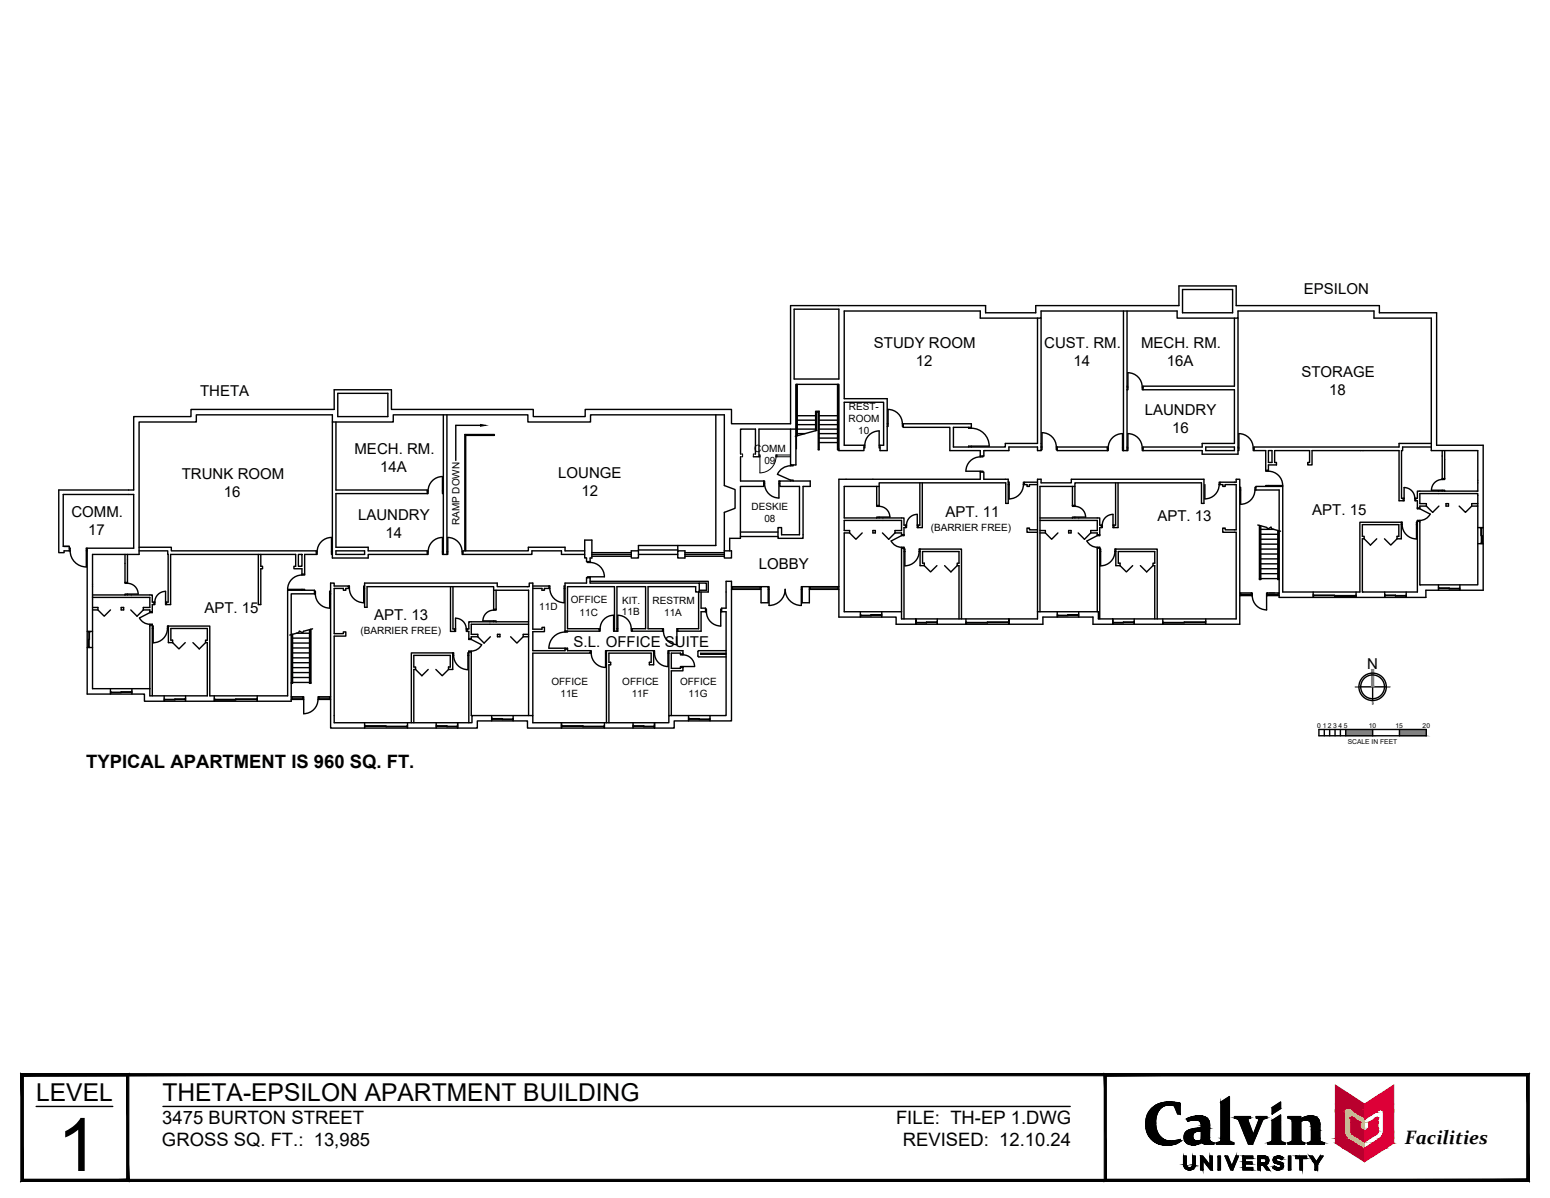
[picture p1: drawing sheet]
<svg xmlns="http://www.w3.org/2000/svg" width="279mm" height="216mm" viewBox="0 0 279 216" stroke-linecap="round" stroke-linejoin="round" font-family="sans-serif">
<defs><g id="words">
<text font-size="13.3" x="10.3" y="211">1</text>
<g font-size="4.4">
<text x="6.5" y="198.5">LEVEL</text>
<text x="29.3" y="198.5">THETA-EPSILON APARTMENT BUILDING</text>
</g>
<text font-size="3.5" x="253.3" y="206.2">Facilities</text>
<g font-size="3.3">
<text x="15.6" y="138.4">TYPICAL APARTMENT IS 960 SQ. FT.</text>
<text x="29.2" y="202.5">3475 BURTON STREET</text>
<text x="161.5" y="202.5">FILE: TH-EP 1.DWG</text>
<text x="29.2" y="206.6">GROSS SQ. FT.: 13,985</text>
<text x="162.8" y="206.6">REVISED: 12.10.24</text>
</g>
<g font-size="2.7">
<text x="235" y="53">EPSILON</text>
<text x="157.5" y="62.8">STUDY ROOM</text>
<text x="188.2" y="62.8">CUST. RM.</text>
<text x="205.7" y="62.8">MECH. RM.</text>
<text x="36.1" y="71.4">THETA</text>
<text x="165.1" y="66">12</text>
<text x="193.5" y="66">14</text>
<text x="210.3" y="66">16A</text>
<text x="234.6" y="68">STORAGE</text>
<text x="239.6" y="71.2">18</text>
<text x="206.3" y="74.8">LAUNDRY</text>
<text x="63.9" y="81.7">MECH. RM.</text>
<text x="211.3" y="78">16</text>
<text x="32.8" y="86.4">TRUNK ROOM</text>
<text x="40.4" y="89.6">16</text>
<text x="68.5" y="85">14A</text>
<text x="100.6" y="86.1">LOUNGE</text>
<text x="104.8" y="89.4">12</text>
<text x="12.9" y="93.2">COMM.</text>
<text x="64.5" y="93.7">LAUNDRY</text>
<text x="170.4" y="93.2">APT. 11</text>
<text x="208.6" y="93.9">APT. 13</text>
<text x="236.5" y="92.8">APT. 15</text>
<text x="15.9" y="96.5">17</text>
<text x="69.5" y="97">14</text>
<text x="136.8" y="102.6">LOBBY</text>
<text x="36.8" y="110.5">APT. 15</text>
<text x="67.4" y="111.7">APT. 13</text>
<text x="103.4" y="116.6">S.L. OFFICE SUITE</text>
<text x="246.5" y="120.6">N</text>
</g>
<g font-size="1.8">
<text x="152.9" y="76.1">ROOM</text>
<text x="153" y="73.9">REST-</text>
<text x="136" y="81.5">COMM</text>
<text x="137.8" y="83.7">09</text>
<text x="154.7" y="78.2">10</text>
<text x="82.8" y="94.7" transform="rotate(-90 82.8 94.7)">RAMP DOWN</text>
<text x="135.5" y="91.9">DESKIE</text>
<text x="137.8" y="94">08</text>
<text x="167.8" y="95.8">(BARRIER FREE)</text>
<text x="97.2" y="109.8">11D</text>
<text x="102.9" y="108.8">OFFICE</text>
<text x="104.5" y="110.9">11C</text>
<text x="112.1" y="110.9">11B</text>
<text x="112.1" y="108.8">KIT.</text>
<text x="117.6" y="108.8">RESTRM</text>
<text x="119.7" y="110.9">11A</text>
<text x="65" y="114.3">(BARRIER FREE)</text>
<text x="99.4" y="123.5">OFFICE</text>
<text x="101" y="125.7">11E</text>
<text x="112.2" y="123.5">OFFICE</text>
<text x="113.9" y="125.7">11F</text>
<text x="122.6" y="123.5">OFFICE</text>
<text x="124.1" y="125.7">11G</text>
</g>
<g font-size="1.2">
<text x="237.4" y="131.3">0</text>
<text x="238.4" y="131.3">1</text>
<text x="239.4" y="131.3">2</text>
<text x="240.3" y="131.3">3</text>
<text x="241.3" y="131.3">4</text>
<text x="242.2" y="131.3">5</text>
<text x="246.7" y="131.3">10</text>
<text x="251.5" y="131.3">15</text>
<text x="256.4" y="131.3">20</text>
<text x="242.9" y="134.1">SCALE IN FEET</text>
</g>
</g></defs>
<!-- layer: 0 -->
<g fill="none" stroke="#000" stroke-width=".25">
<path d="M237.7 131.5h19.4v1.1h-19.4zM238.7 131.5v1.1M239.7 131.5v1.1M240.7 131.5v1.1M241.6 131.5v1.1M242.6 131.5v1.1M245 123.8h4.9M247.4 123.8v2.5M247.4 131.5v1.1M252.3 131.5v1.1"/>
<circle cx="247.4" cy="123.8" r="2.14"/>
<circle cx="247.4" cy="123.8" r="2.47"/>
</g>
<g fill="#808080" stroke="#808080" stroke-width=".18">
<path d="M247.2 120.7v3.1h.4zM247.2 120.7h.4v3.1z"/>
<path d="M249.9 123.7v.1l.7-.1zM249.9 123.8l.7-.1v.1z"/>
<path d="M247.4 126.3l.1 .6v-.6zM247.4 126.3l.1 .6h-.1z"/>
<path d="M244.3 123.8h.7v-.1zM244.3 123.7h.7l-.7 .1z"/>
<path d="M252.3 131.5l4.8 1.1v-1.1zM252.3 131.5l4.8 1.1h-4.8z"/>
<path d="M242.6 131.5l4.8 1.1v-1.1zM242.6 131.5l4.8 1.1h-4.8z"/>
</g>
<!-- layer: A-WALL-FULL -->
<g fill="none" stroke="#000" stroke-width=".25">
<path d="M143.2 55.7h8v12.6h-8zM187 57.3v22.6h-5.8v.7h-9.3v-3.6h3.2M187.7 57.3v23.9h-.7v-.6h-5.1v.6h-4.6v1h-.6M202.5 56v25.2M203.2 56v25.2h-.7M213.2 52.2h9v4.2h-9zM222.5 57.3v12.3h-16.4v.6h16.4v9.7h-5.8v.7h-10.6v.6M223.2 57.3v24.6h-6.5v-.7h-10.6M59.9 76.1v24.5h6.5v-.7h10.6M60.6 76.1v12.2h16.4v.7M60.9 70.9h9v4.2h-9zM79.9 74.8v25.1"/>
<path d="M80.6 74.8v25.1M129 74.8v23.5h-13.9v1M142.5 77.3v6.5h1v-14.5h7.7v11.9h4.5v-1h-3.5v-7.7h7.1v7.7h-.7v1h1.3v-9.3h-7.7v-15.9h24.5v1.3h11v-1.3h24.5v1.3h11v-1.3h24.5v1.3h10.3v23.9h8.4v5.4M143.5 77.3h-6.7v5h-1M143.6 69.3v11.6M143.7 69.3v9.2M143.7 78.1h1.4M143.7 77.3h3.3M143.7 76.5h3.3M143.7 75.7h3.3M143.7 74.9h3.3M147.2 77.6v-3.3h.3v6.7h.2v-6.9h-.7v3.5"/>
<path d="M147.3 77.6l-3.9 1M147.7 79.8h3.3M147.7 79h3.3M147.7 78.1h3.3M147.7 77.3h3.3M147.7 76.5h3.3M147.7 75.7h3.3M147.7 74.9h3.3M151 69.3v11.7h.2M151.1 69.3l.1 11.6M159.9 76.4h.2M162.7 76.4a2.58 2.58 0 0 0-2.6-2.6v3.1h-.2"/>
<path d="M162.8 76.4h-.1v.5h.1M174.6 77v.2h.5v-.2M175.1 77.2a3.2 3.2 0 0 1 3.2 3.2h-3.2M175.1 77v-.6h-12.3v.6h8.4v4.2h5.5v1M203.2 69.8h.1M205.9 69.7a2.58 2.58 0 0 0-2.6-2.5v3h-.1M206.1 69.8h-.2v.4h.2M223.3 78.1a2.58 2.58 0 0 1 2.6 2.6M223.3 78.1v3.1h-.1M258 79.9h-5.8v.7h-26.1v.6h2.1v3.6M11.6 98.5h.9M12.5 98.8v.5"/>
<path d="M12.6 99.3a2.9 2.9 0 0 0 3 2.9v-2.9M15.7 99.3h-.1v-.5h.1v26.3h10.3v1.3h26.5v-19.4h4.2M15.7 98.8h8.4v-9.7h-12.7v9.4h1.1v.3h.1v.5M16.7 99.9v5.4M25.1 98.6h5.8v.7h26.1v.6M53.3 99.9v2.2h-.3v.4h1.4v1M53.8 99.9h.6v2.2h-.6zM57 99.9h-2.1v3.6h-.5M57 99.4h.2v.5h-.2M57.2 99.4a2.58 2.58 0 0 1 2.6-2.5v3h.1M59.8 99.4h.1M60.6 99.3h5.1v.6h-5.1z"/>
<path d="M77 99.4h.2v.5h-.2M77 88.5h.2v.5h-.2M77 89h-16.4v9.6h5.8v.7h10.6v.6M77.2 99.4a2.58 2.58 0 0 1 2.6-2.5v3h.1M77.2 88.5a2.58 2.58 0 0 1 2.6-2.6v3.1h.1M79.8 99.4h.1M79.8 88.5h.1M79.9 99.9h.7M80.6 99.4h.1M83.3 99.4a2.58 2.58 0 0 0-2.6-2.5v3h-.1M83.5 99.9h12.4v-.6h5.3v.6h4.2M83.5 99.4h-.2v.5h.2"/>
<path d="M83.8 99.3v-21h5.3v.2h-5.2v20.8M105.4 97.3h1.3v3.3h-.3v.6h-.7v-.6h-.3zM105.4 99.3h-3.5v-.7h-6.7v.7h-11.7v.6M106.7 99.9h7.1M106.7 99.6h7.1M113.8 99.3h1.3v1.3h-1.3zM115.1 99.9h7.1M115.1 99.1h7.1M122.2 99.3h1.3v1.3h-1.3zM122.2 98.3v1M123.5 99.9h7.1M123.5 99.6h7.1"/>
<path d="M130.6 99.3v-7l1.9-.7v-3.4l-1.9-.7v-12.7h-24.2v1.3h-11.2v-1.3h-24.3v1.3h-11v-1.3h-24.5v1.3h-10.3v23.8M130.6 99.3h1.3v1.3h-1.3zM133.5 96.7h6.7M133.5 95.9h6.7M133.5 81.8v-4.5h2.7v4.5M133.5 82.3v4.4h4.2M137 82v.3M137.7 86.7v1h-4.2v9.3h-2v2.3M137.7 86.7h.1v.5h-.1M137.8 87.2a2.59 2.59 0 0 0 2.6 2.6v-2.6M139.9 82v.3M140 82v.3"/>
<path d="M140.6 86.7h5.5v1h-1.3v9.3h-4.6v-1.9h.7v1.3h3.2v-8.7h-3.5zM140.6 86.7h-.2v.5h.2M142.5 83.9a2.57 2.57 0 0 0-2.4 1.6l2.4 1h.5v.2M142.5 83.8v.1h.5v-.1M142.5 86.5v.2M155.7 80.2h.2v.5h-.2M155.9 80.2a2.58 2.58 0 0 1 2.6-2.5v3h.1M158.5 80.2h.1M174.6 80.6v-.2h.5v.2M176.7 82.3a2.58 2.58 0 0 0-2.6 2.6h3.1v.2M176.7 82.2v.1h.5v-.1M176.7 84.9v.2"/>
<path d="M181.2 86.4h-3.9v-1.3h-.6v1.3h-25.5v24.8h10.3v1.3h26.5v-1.3h9v1.3h26.5v-24.2M187.5 87.7v22.5M187.7 80.6h.1M190.4 80.6a2.58 2.58 0 0 0-2.6-2.6v3h-.1M190.6 80.6h-.2v.4h.2M190.6 80.6v.6h9M190.6 80.6h9v.6M199.6 80.7h.2v.5h-.2M199.8 80.7a2.58 2.58 0 0 1 2.5-2.6v3.1h.2M202.3 80.7h.2M203.2 80.7h.1M205.9 80.7a2.58 2.58 0 0 0-2.6-2.6v3.1h-.1"/>
<path d="M206.1 80.7h-.2v.5h.2M217 86.4h-23.9v.6h-5.4v-.6h-.7v25.1h-24.5v-1.3h-10.3M217.3 80.6h5.2v.6h-5.2zM222.8 86.9v-.5h.7v1.9M222.8 95.9v15.6h-24.8v-1.3h-11M222.8 87.3v8.2M223.2 80.7h.1M223.5 87.8h.1v3.1M223.5 88.3h.1M226.1 80.7h-.2v.5h.2M226.2 88.3a2.58 2.58 0 0 1-2.6 2.6M226.4 88.3h4.2v19.4h26.4v-1.3h10.4v-26.2h-8.4v-23.8h-10.4v-1.3h-25.8v-3.6h-10.3v3.6h-25.8v1.3h-9v-1.3h-35.2v21.3h-10.6v-2.6h-26.4v1.3h-9.4v-1.3h-25.5v-3.6h-10.4v3.6h-25.8v1.3h-10.3v13.2h-13.5v11.3h1v-.3h1"/>
<path d="M226.4 88.3v-.6h4.8v19h13.9M226.4 87.8h-.2v.5h.2M226.7 94.6l1.7 .5 .1 .3 .6-.4 .1 .3 1.6 .4M227 94.7v9.7h.3v-9.6M227.1 94.7l-.1 9.6M227.3 97.2h3M227.3 98.1h3M227.3 99h3M227.3 99.8h3M227.3 95.4h2.3M227.3 96.3h3M228.2 84.8v.1h.4v-.1"/>
<path d="M228.6 84.9a2.59 2.59 0 0 1 2.6 2.6h-3v.2M228.6 81.2h.7v2.1h-.7zM228.6 87.5v.2M230.3 95.6v8.8h.3M230.5 95.6l.1 8.7M236.1 81.2h-6.3v2.1h.3v.5h-1.5v1h-.4M236.5 81.2h8.8M245.7 81.2h6.5M258 80.6h-5.2v.6M266.4 89.3v16.1h-10.3M266.4 87v1.5M266.4 98h1"/>
<path d="M266.4 95.1h1M266.9 95.1h.2M267 95.2v1.3h.1M267 98h.2M267 95.2v2.7M267.1 97.9v-1.4v1.4M15.7 116.7h1M15.7 113.8h1M15.9 116.7h.2M16 113.8h.2M16 113.9v2.7M16.1 113.9l-.1 2.7v-1.4"/>
<path d="M16.7 105.7v1.8M16.7 108v16.1h10.3M46.6 109h.4M52.6 114.4l-.1 8.6M52.7 114.3v8.8h-.2M52.7 119.4h3.1M52.7 118.6h3.1M52.7 117.7h3.1M52.7 116.8h3.1M52.7 115.9h3.1M52.7 115h3.1M53.4 114.1h2.4"/>
<path d="M54.4 103.6a2.58 2.58 0 0 0-2.6 2.6h3.1v.2M54.4 103.5v.1h.5v-.1M54.4 106.2v.2M56 113.4v9.6M56 113.4v9.7h-.2v-9.6M56.3 113.3l-1.6 .5-.1 .3-.6-.4-.2 .3-1.6 .4M56.7 107v-.6h-4.9v19h-14M56.7 106.5h.2v.5h-.2M59.4 107h.2M59.6 107v24.2h26.4v-1.3h9.1v1.3h26.4v-1.3h10.4v-25.1h-1v4.8h-.8v.6M59.6 106.5h-.2v3.1a2.6 2.6 0 0 1-2.6-2.6M59.6 105.1v1.9"/>
<path d="M96 105.1v8.3h1.7v-.3h.4v.7h-2.1v3.5h5.9v-.5M96 106h1.7v.4h.4v-.4h.9M96 105.6h3.1v.4h-.1M99 105.6v.4M101.7 106h.2M101.8 113.9a2.9 2.9 0 0 0-2.9 2.9h3.4v.5h4.1M101.9 105.6h-.2v3a2.6 2.6 0 0 1-2.6-2.6M101.9 113.7v.2h.4v-.2M101.9 113.7h6.1M101.9 117h.4M105.9 101.2v.2h.5v-.2M106.4 101.4a2.59 2.59 0 0 1 2.6 2.5h-3.1v.2"/>
<path d="M106.4 103.9v1.2h19.6v1.6h-.6v-1h-8.6v7.6h2.6M106.4 104.8h21.3v1.9h-1.7M106.4 104.1h-.7v1h-3.8v8.6M106.4 117.3v.4h-10.4v11.3M106.4 117.3h.2v.4h-.2M106.7 100.2h7.1M108 113.7v-.4h-5.7v-7.6h8.5v8M108 113.3h.2v.4h-.2M108.2 113.3a2.42 2.42 0 0 1 2.4-2.4v2.4M109.2 117.7h.1M109.3 117.3h-.1v3a2.58 2.58 0 0 1-2.6-2.6M109.3 117.3h8.5"/>
<path d="M109.3 117.3v12.9M111.2 113.3h.2M113.8 113.3a2.4 2.4 0 0 0-2.4-2.4v2.8h-.8v-.4h.2M114 113.3v.4h5.4M114 113.3h-.2v.4h.2M114 113.3h2.4v-7.6h-5.2v8M117.8 117.3h.2v.4h-.2M117.8 117.3v2.5h-.7v-.4h.3v-1.7h-7.6v1.7h.3v.4h-.3v10.4M118 117.7a2.42 2.42 0 0 0 2.4 2.4v-2.4M119.4 113.3h.2v.4h-.2M119.4 113.3v.4M119.6 113.7a2.42 2.42 0 0 0 2.4 2.5"/>
<path d="M120.6 117.3h-.2v.4h.2M120.6 117.3v11.7M120.6 117.3h2.5v.6M122 113.7v2.5M122.2 113.3v.4M122.7 117.9v.1h.4v-.1M122.7 117.9v-.2h-1.7v2.7h1.7v-.1M122.7 117.9h.4M123.1 118a2.1 2.1 0 0 1 2.1 2.1M123.5 100.2h7.1M125.9 106.7v6.6h-3.9v.4h.2M126 105.1h1.3v1.3h-1.3"/>
<path d="M126.4 106.7v2.9h.8v.6M127.2 109.8h.1v.4h-.1M127.2 110.2h-.8v3.5h-4.2M127.3 110.2a2.58 2.58 0 0 0 2.6 2.6M129.9 110.2h1v18.8h-10.3v1.2h-24.6v-1.2h-10.9v1.2h-24.9M130.1 109.8h-.2v3M130.9 117.3h-4.9l-.2 .1v.8l.2 .2h4.9M130.9 117.7h-4.6v.2h4.6M131.9 105.7h5.3M131.9 106.2h5.3M132 106h5M132 105.7v.5"/>
<path d="M137 105.7v.5M137.2 105.7h1.3v2.9h-1.3zM138.5 105.7h.1v.5h-.1M138.6 106.2v2.9a2.9 2.9 0 0 0 2.9-2.9 2.9 2.9 0 0 0 2.9 2.9v-2.9h.2M144.6 105.7h-.2v.5M144.6 105.7h6.6M144.6 105.7v2.9h1.3v-2.9M145.9 106.2h5.3M146.1 106h5M146.1 105.7v.5M151.1 105.7v.5M155.1 110.8v.3"/>
<path d="M155.1 110.2v1M155.2 110.9h3.7M157 110.8v.2h-1.8M158.9 110.8h-1.9h1.9M159 110.7v.3M159 110.2v1M165.1 111.5v1v-1M165.1 112.1v.2M165.2 112.2h3.7M168.9 112.1l-3.7 .2M169 112v.3M169 111.5v1"/>
<path d="M174.1 112.1v.2M174.1 111.5v1M174.2 112.2h7.6M181.8 112.1l-7.6 .2M181.9 112.5v-1v1M181.9 112v.3M190.6 110.8v.3M190.6 110.2v1M190.6 110.9h3.8M192.5 110.8v.2h-1.9M194.4 110.8h-1.9h1.9M194.4 110.7v.3"/>
<path d="M194.4 110.2v1M200.6 112.5v-1v1M200.6 112.1v.2M200.6 112.2h3.8M204.4 112.1l-3.8 .2M204.4 112v.3M204.4 111.5v1M209.6 112.1v.2M209.6 111.5v1M209.7 112.2h7.6M217.3 112.1l-7.6 .2M217.3 112v.3"/>
<path d="M217.3 111.5v1M223.5 107.3h2.1M223.5 106.9h2.1M223.6 107.1h2M223.6 106.9v.4M225.6 106.9h.1v.4h-.1M225.6 106.9v.4M227.3 102.5h3M227.3 103.4h3M227.3 104.3h3M227.3 100.7h3M227.3 101.6h3"/>
<path d="M228.3 107.3h2.3M228.5 106.9h-.2v3a2.6 2.6 0 0 1-2.6-2.6M228.5 107.1h1.9M228.5 106.9h2.1M228.5 106.9v.4M230.4 106.9v.4M236.7 107.2v.2M236.7 106.7v1M236.8 107.3h3.8v.1M236.8 107.3h7.6M244.4 107.4h-3.8h3.8M244.4 107.3v.2"/>
<path d="M244.4 106.7v1M245.7 106.7h9.8M249.6 107.2v.2M249.6 106.7v1M249.7 107.3h3.7M249.7 107.3l3.7 .1M253.5 107.3v.2M253.5 106.7v1M259.3 105.9v.2M259.3 105.4v1M259.4 106h3.7M259.4 106l3.7 .1"/>
<path d="M263.2 106v.2M263.2 105.4v1M19.9 124.7v.2M19.9 124.1v1M20 124.8h3.7M23.7 124.7l-3.7 .1M23.8 124.6v.2M23.8 124.1v1M27 125.4h10.4M29.6 126v.2M29.6 125.4v1M29.7 126h3.7"/>
<path d="M33.4 126l-3.7 .1M33.5 125.9v.2M33.5 125.4v1M38.6 126v.2M38.6 125.4v1M38.7 126h7.6M46.3 126l-7.6 .1h3.8M46.4 125.9v.2M46.4 125.4v1M52.5 126h2.2M52.5 125.6h2.1M52.7 125.6v.4"/>
<path d="M52.7 125.8h1.9M52.7 123h3.1M52.7 122.1h3.1M52.7 121.2h3.1M52.7 120.3h3.1M54.6 125.6h.1v3a2.6 2.6 0 0 0 2.6-2.6M54.6 125.6v.4M57.5 125.6h-.2v.4h.2M57.5 126h2.1M57.5 125.6h2.1M57.5 125.6v.4M57.5 125.8h1.9"/>
<path d="M59.4 125.6v.4M65.7 130.7v.3M65.7 130.2v1M65.8 130.8l7.6 .2M65.8 130.9h7.6M73.5 130.8v.3M73.5 130.2v1M78.6 130.7v.3M78.6 130.2v1M78.7 130.8l3.7 .2M78.7 130.9h3.7M82.5 130.8v.3"/>
<path d="M82.5 130.2v1M88.6 129v.9M88.6 129.4v.3M88.7 129.6h3.7M88.7 129.5l3.7 .2M92.5 129v.9M92.5 129.5v.3M101.2 130.2v1M101.2 130.7v.3M101.3 130.9h7.6M101.3 130.8l7.6 .2M109 130.8v.3"/>
<path d="M109 130.2v1M114.1 130.7v.3M114.1 130.2v1M114.2 130.9h3.7M114.2 130.8l3.7 .2M118 130.8v.3M118 131.2v-1v1M122.7 120.3h.4M123.1 120.3v.6h-2.1v8.1M123.1 120.1v.2M124.1 129.4v.3M124.1 129v.9"/>
<path d="M124.2 129.6h3.7M124.2 129.5l3.7 .2M125.2 120.1h-2.5v.2M128 129.5v.3M128 129v.9"/>
</g>
<!-- layer: I-FLOR-IDEN -->
<path d="M133.5 81.8h.4v.5h-.4M136.2 81.8h-.4v.5M136.8 82.3h.2v2.9a2.9 2.9 0 0 0 2.9-2.9h2.6M136.8 82h.2M139.9 82h2.6M228.8 106.9h1" fill="none" stroke="#000" stroke-width=".18"/>
<!-- layer: A-TEXT -->
<path d="M86.6 76.5l1 .2-1 .1z" fill="#000" stroke="#000" stroke-width=".18"/>
<path d="M86.6 76.7h-4.4v6.3" fill="none" stroke="#000" stroke-width=".25"/>
<!-- layer: SHELL -->
<g fill="none" stroke="#000" stroke-width=".25">
<path d="M16.7 99.9h8.4M22.5 99.9v5.1M23 99.9v5.1M25.1 99.3h5.1l.1 9.2h-.5M46.6 99.9v9.1M47 99.9v2.2h.3v.4h-.3v6.5M53.3 99.9h-22.5v9.1h-1v-2.4a1.93 1.93 0 0 0-1.9 1.9M153.2 96v-.4h-1v-1.8h10.3v1.8h-1.2v.4M155.4 96l-1.1 1.2-1.1-1.2h-1v14.2M157.3 95.6h.5v.4h-.5zM158 91.1v.1h.5v-.1M158 93.3h5v1.3h.2v.5h.2v-.5"/>
<path d="M158 93.3v-.1h.5v.1M158 87.7v3.4M158 91.1h.5M158.5 91.2a1.93 1.93 0 0 1 1.9 2M158.5 87.7h-6.3v5.6h5.8M158.5 93.2h1.9M159.1 96l1.1 1.2 1.1-1.2M161.3 96h1.2v.4M162.5 98.6h.5v.2h-.5zM162.5 98.8v11.4M163 98.8v.2h.1v3a2.6 2.6 0 0 0 2.6-2.6M163 99v12.5"/>
<path d="M163 99.4h.1M163.2 95.1h-.2v1.4h-.5v-.1h.5M163.2 94.6h.2M165.5 94.6v.5M165.7 99.4h.2M165.8 87v7.6h-.5M165.9 99h7.4v12.5M165.9 99v2.9h.7M165.9 99h-.2v.4M166.3 87v8.1h-1v-2.4a1.93 1.93 0 0 0-1.9 1.9M181.2 86.4h.5v4.3M181.3 90.7v-3.7h-22.8v4.1"/>
<path d="M181.7 86.9h.2v.4h-.2M181.9 87.3v2.6M184.5 87.3a2.58 2.58 0 0 1-2.6 2.6M184.5 87.3h.6v.4h.5v-.4h1.4M184.6 86.9h-.1v.4M187 86.9h-2.4v.4M187 95.5h-1.4v-.3h-.5v.7h1.9M187.5 96h.9l1.2 1.2 1.1-1.2M187.5 87.7h6.3M187.5 93.3h5.8M187.5 93.8h10.3v1.8h-1.2v.4M187.5 95.6h.9v.4"/>
<path d="M192.6 95.6h.5v.4h-.5zM193.3 91.1v.1h.5v-.1M193.3 93.3h4.9v1.3h.3v.5h.2v-.5M193.3 93.3v-.1h.5v.1M193.3 91.1h.5M193.3 87.7v3.4M193.8 91.2a1.93 1.93 0 0 1 1.9 2M193.8 93.2h1.9M194.4 96l1.1 1.2 1.1-1.2M196.6 96h1.2v.4M197.8 98.6h.4v.2h-.4zM197.8 98.8v11.4"/>
<path d="M198.2 98.8v.2h.2v3a2.6 2.6 0 0 0 2.6-2.6M198.2 99.4h.2M198.2 99v12.5M198.5 95.1h-.3v1.4h-.4v-.1h.4M198.5 94.6h.2M200.8 94.6v.5M201 99.4h.1M201.1 87v7.6h-.5M201.1 99h7.5v12.5M201.1 99h-.1v.4M201.1 99v2.9h.8M201.5 87v8.1h-.9v-2.4a1.93 1.93 0 0 0-1.9 1.9"/>
<path d="M216.6 90.7v-3.7h-22.8v4.1M217 86.4v4.3M217.2 87.3v2.6M219.8 87.3h.6v.4h.5v-.4h1.9M219.8 87.3a2.58 2.58 0 0 1-2.6 2.6M219.9 86.9h-.1v.4M222.8 86.9h-2.9v.4M222.8 95.5h-1.9v-.3h-.5v.7h2.4M236.1 81.2v2.1h-.4v.5h.8v-2.6M245.3 81.2h.4M245.9 97.1l1.1 1.1 1.2-1.1M249.6 97.1l1.1 1.1 1.1-1.1"/>
<path d="M251.8 97.1v-.4h.3v-2.1h-6.5v2.1h.3v.4h-.3v9.6h.1M252.2 81.2v9h.9v-2.3a1.93 1.93 0 0 1 1.9 1.9M252.6 94.1h-7.5v12.6M252.6 94.6h.2M252.6 94.1v3h-.8M252.6 94.1h.2v.5M252.8 81.2h-.2v8.6h.5M252.9 89.8v.4M255 89.8h.2M255.2 90.2h.3v1.5h.4v-.2h-.4M255.3 94.6h.2M255.5 93.8h.4v.1h-.4z"/>
<path d="M255.5 93.9v.2h-.2v3a2.6 2.6 0 0 1-2.5-2.6M255.5 94.1v12.6M255.9 93.9v11.5h.2M257.1 91.2h-1.2v.3M257.1 91.2l1.1 1.1 1.2-1.1M258 88.3h2M260 86.4a1.93 1.93 0 0 0-2 1.9M260 86.3v.1h.4v-.1M260 88.5v-.2h.4v.2M260 81.2v5.1M260 86.3h.4M260.4 88.5h-4.9v1.3h-.3v.4h-.2v-.4"/>
<path d="M260.4 81.2v5.1M260.4 88.5h6M260.7 90.8h.4v.4h-.4zM263 91.2l1.2 1.1 1.1-1.1h1.1M266.4 89.3v-.3h-10.5v1.8h1.2v.4M266.4 90.8h-1.1v.4M266.4 86.6v.4M16.7 109.9h1l1.1 1.2 1.1-1.2M16.7 107.7h10.3v1.8h-1.2v.4M16.7 109.5h1v.4M16.7 107.2h5.8M16.7 105.3v.4"/>
<path d="M16.7 107.5v.5M21.8 109.5h.5v.4h-.5zM22.5 105v.1h.5v-.1M22.5 107.2h5v1.3h.2v.5h.2v-.5h-.2M22.5 107.2v-.1h.5v.1M22.5 105h.5M23 105.1a1.93 1.93 0 0 1 1.9 2h-1.9M23.6 109.9l1.1 1.2 1.1-1.2M25.8 109.9h1.2v.3M27 112.5h.5v.2h-.5zM27 112.7v12.7M27.5 112.7v.1h.1v3"/>
<path d="M27.5 112.8v12.6M27.5 113.3h.1M27.7 109h-.2v1.4h-.5v-.2h.5M30 108.5v.5M30.2 113.3a2.58 2.58 0 0 1-2.6 2.5M30.2 113.3h.2M30.4 112.8h7.4v12.6M30.4 112.8v3h.7M30.4 112.8h-.2v.5M31.1 115.8l1.2 1.1 1.1-1.1M31.1 115.8v-.4h-.3v-2.1h6.6v2.1h-.3v.4h.3v9.6M34.8 115.8l1.1 1.1 1.2-1.1"/>
<path d="M59.6 105.1h.6v.5h2.6v.4M62.8 105.6h.2v.4M63 106h-.7v.4h-.4v-.4h-1.7v8.2h1.7v-.3h.4v.7h-2.1v15.6M63 106a2.58 2.58 0 0 0 2.6 2.6v-2.6M65.6 106h.1M65.7 105.6h-.1v.4M66.2 109.4v-3.7h22.8v4.1M81.2 105.7v8.1h.9v-2.4a1.93 1.93 0 0 1 1.9 1.9M81.6 117.7h-7.5v12.5M81.6 118.1h.2M81.6 117.7v3h-.8M81.6 117.7h.2v.4"/>
<path d="M81.7 105.7v7.6h.4M81.9 113.3v.5M84.1 113.3h.1M84.2 113.8h.3v1.4h.5v-.1h-.5M84.3 118.1h.2M84.5 117.3h.5v.2h-.5zM84.5 117.5v.2h-.2v3a2.6 2.6 0 0 1-2.5-2.6M84.5 117.7v12.5M85 117.5v11.5h.1M86.1 114.8h-1.1v.3M86.1 114.8l1.2 1.1 1.1-1.1M89 110a1.93 1.93 0 0 0-2 1.9h2"/>
<path d="M89 109.8v.2h.4v-.2M89 112.1v-.2h.4v.2M89 106.4h6.3v22.6M89 109.8h.4M89.4 112.1h-4.9v1.2h-.3v.5h-.1v-.5M89.4 106.4v3.4M89.4 112.1h5.9M89.7 114.3h.4v.5h-.4zM92 114.8l1.2 1.1 1.1-1.1M95.3 114.3h-1v.5h1M95.3 112.5h-10.3v1.8h1.1v.5M96 105.1h-.6v.6h-5.8v-.6h-23.9v4.3"/>
<path d="M166.6 101.9l1.1 1.2 1.2-1.2M166.6 101.9v-.4h-.3v-2.1h6.6v2.1h-.4v.4h.4v9.6M170.3 101.9l1.1 1.2 1.1-1.2M201.9 101.9l1.1 1.2 1.2-1.2M201.9 101.9v-.4h-.3v-2.1h6.6v2.1h-.4v.4h.4v9.6M205.6 101.9l1.1 1.2 1.1-1.2M74.9 120.7l1.2 1.1 1.1-1.1M78.6 120.7l1.1 1.1 1.1-1.1M80.8 120.7v-.5h.4v-2.1h-6.6v2.1h.3v.5h-.3v9.5"/>
</g>
<!-- layer: WALLS -->
<path d="M162.5 96.5l-1.9 1a2.1 2.1 0 0 0 1.9 1.1M181.3 90.7h.4M197.8 96.5l-1.9 1a2.1 2.1 0 0 0 1.9 1.1M216.6 90.7h.4M255.9 91.7l1.9 1a2.1 2.1 0 0 1-1.9 1.1M27 110.4l-1.9 1a2.1 2.1 0 0 0 1.9 1.1M65.7 109.4h.5M85 115.2l1.8 1M86.8 116.2a2.1 2.1 0 0 1-1.9 1.1" fill="none" stroke="#000" stroke-width=".25"/>
<!-- layer: A-TITL -->
<g fill="#000" stroke="#000" stroke-width=".18">
<path d="M210.5 198.6h.3zM220.1 198.6l1.5-1v1zM229.3 199.6h1.5v.2zM229.3 199.6l1.5-1v1zM210 206.4h.8zM212.5 205.5l.3-.1v.1zM214.1 202h.2zM214.2 210.8h.5zM214.8 210.4h.5zM214.9 206.3h.5zM216 201.9h1.9zM216 201.1h.4z"/>
<path d="M216.7 206h2.1zM220 205.7h1.7zM220.1 205.6h1.5zM229.2 205.8h1.7zM229.2 205.7h1.7zM230.3 208.4h.4zM230.8 210h.5zM229.3 201.9l1.5-1v1zM234.5 201.7h3.1zM236.2 201.1h.3z"/>
<path d="M207.5 199.9l1.5 .1 .1-.1zM207.5 199.9l1.5 .1h-1.6z"/>
<path d="M207.6 199.8h1.5zM207.5 199.9h1.6z"/>
<path d="M207.7 199.7l1.4 .1 .2-.1zM207.7 199.7l1.4 .1h-1.5z"/>
<path d="M207.8 199.6h1.5zM207.7 199.7h1.6z"/>
<path d="M208 199.5l1.3 .1 .2-.1zM207.8 199.6l.2-.1 1.3 .1z"/>
<path d="M208 199.4h1.6zM208 199.5h1.5z"/>
<path d="M208.1 199.3h1.7zM208 199.4h1.6z"/>
<path d="M208.3 199.2l1.5 .1 .2-.1zM208.1 199.3l.2-.1 1.5 .1z"/>
<path d="M208.3 199.2h1.8zM208.3 199.2h1.7z"/>
<path d="M208.4 199.2h1.9zM208.3 199.2h1.8z"/>
<path d="M208.5 199.1h2zM208.4 199.2h1.9z"/>
<path d="M208.5 199.1h2.3zM208.5 199.1h2.3z"/>
<path d="M208.5 199.1h2.3zM208.5 199.1h2z"/>
<path d="M210.8 199.1h1.9zM210.8 199.1h1.9z"/>
<path d="M210.5 198.6h.8zM210.2 198.6h1.1z"/>
<path d="M210.2 198.6h1.1zM210.2 198.6h1.1z"/>
<path d="M210.2 198.6l1.5 .1zM210 198.7h1.7z"/>
<path d="M210 198.7h1.8zM209.9 198.7h1.9z"/>
<path d="M209.9 198.7h2.3zM209.6 198.7h2.6z"/>
<path d="M209.6 198.7l2.8 .1zM209.5 198.8h2.9z"/>
<path d="M209.5 198.8h3.2zM209.2 198.8h3.5z"/>
<path d="M209.2 198.8l3.5 .1zM209.1 198.9h3.6z"/>
<path d="M209.1 198.9h3.6zM209.1 198.9h3.6z"/>
<path d="M209.1 198.9l3.6 .1zM208.8 199h3.9z"/>
<path d="M208.8 199l3.9 .1v-.1zM208.6 199.1l.2-.1 3.9 .1z"/>
<path d="M208.6 199.1h4.1zM208.5 199.1h4.2z"/>
<path d="M210.8 199.1l1.9 .1zM210.8 199.1l1.9 .1z"/>
<path d="M211.1 199.2h1.6zM211.1 199.2h1.6z"/>
<path d="M211.4 199.2l1.3 .1zM211.4 199.2l1.3 .1z"/>
<path d="M211.7 199.3l1 1.5v-1.5zM211.7 199.3l1 1.5h-.4z"/>
<path d="M220.1 198.6l1.5 6.3v-6.3zM220.1 198.6l1.5 6.3h-1.5z"/>
<path d="M229.3 199.6v.2h1.5zM229.3 199.8h1.5l-1.5 1z"/>
<path d="M3.8 212.9l271.4-.4h-271zM3.8 212.9l271.4-.4 .4 .4zM275.2 193.9v18.6l.4 .4zM275.2 193.9l.4-.4v19.4zM4.2 193.9h271l.4-.4zM3.8 193.5h271.8l-271.4 .4zM3.8 193.5l.4 19v-18.6zM3.8 193.5l.4 19-.4 .4z"/>
<path d="M3.8 212.9l19-.4h-18.6zM3.8 212.9l19-.4 .4 .4zM22.8 193.9v18.6l.4 .4zM22.8 193.9l.4-.4v19.4zM4.2 193.9h18.6l.4-.4zM3.8 193.5h19.4l-19 .4zM3.8 193.5l.4 19v-18.6zM3.8 193.5l.4 19-.4 .4z"/>
<path d="M199.4 212.5l-.4 .4 76.2-.4zM199 212.9l76.2-.4 .4 .4zM275.2 193.9v18.6l.4 .4zM275.2 193.9l.4-.4v19.4zM199.4 193.9h75.8l.4-.4zM199 193.5h76.6l-76.2 .4zM199 193.5l.4 19v-18.6zM199 193.5l.4 19-.4 .4z"/>
<path d="M206.6 201.9l1.7 .2v-.2zM206.6 201.9l1.7 .2h-1.7z"/>
<path d="M206.6 202.1l1.7 .2v-.2zM206.6 202.1l1.7 .2h-1.8z"/>
<path d="M206.5 202.3l1.8 .2v-.2zM206.5 202.3l1.8 .2h-1.8z"/>
<path d="M206.5 202.5l1.8 .1v-.1zM206.5 202.5l1.8 .1h-1.8z"/>
<path d="M206.5 202.6l1.8 .3v-.3zM206.5 202.6l1.8 .3h-1.8z"/>
<path d="M206.5 202.9l1.9 .1-.1-.1zM206.5 202.9l1.9 .1h-1.9z"/>
<path d="M206.6 201.7l1.7 .2v-.2zM206.6 201.7l1.7 .2h-1.7z"/>
<path d="M206.5 203l1.9 .2v-.2zM206.5 203l1.9 .2h-1.8z"/>
<path d="M206.6 201.5l1.7 .2 .1-.2zM206.6 201.5l1.7 .2h-1.7z"/>
<path d="M206.7 201.4h1.7zM206.7 201.4l1.7 .1z"/>
<path d="M206.6 203.2l1.8 .2v-.2zM206.6 203.2l1.8 .2h-1.8z"/>
<path d="M206.6 203.4l1.9 .2-.1-.2zM206.6 203.4l1.9 .2h-1.8z"/>
<path d="M206.7 201.2l1.7 .2v-.2zM206.7 201.2l1.7 .2h-1.7z"/>
<path d="M206.8 201.1h1.6zM206.8 201.1l1.6 .1z"/>
<path d="M206.7 203.6l1.8 .2v-.2zM206.7 203.6l1.8 .2h-1.8z"/>
<path d="M206.8 200.9l1.6 .2 .1-.2zM206.8 200.9l1.6 .2h-1.6z"/>
<path d="M206.7 203.8l1.9 .1-.1-.1zM206.7 203.8l1.9 .1h-1.9z"/>
<path d="M206.9 200.8l1.6 .1v-.1zM206.9 200.8l1.6 .1h-1.7z"/>
<path d="M206.7 203.9l2 .2-.1-.2zM206.7 203.9l2 .2h-1.9z"/>
<path d="M207 200.6l1.5 .2 .1-.2zM207 200.6l1.5 .2h-1.6z"/>
<path d="M207 200.5h1.7zM207 200.5l1.6 .1z"/>
<path d="M206.8 204.1l1.9 .1v-.1zM206.8 204.1l1.9 .1h-1.9z"/>
<path d="M206.8 204.2l2 .1-.1-.1zM206.8 204.2l2 .1h-1.9z"/>
<path d="M207.2 200.3l1.5 .2 .1-.2zM207.2 200.3l1.5 .2h-1.7z"/>
<path d="M206.9 204.3l2 .2-.1-.2zM206.9 204.3l2 .2h-1.9z"/>
<path d="M207.2 200.3h1.6zM207.2 200.3h1.6z"/>
<path d="M207 204.5l1.9 .1zM207 204.5l1.9 .1z"/>
<path d="M207 204.6l2.1 .2-.2-.2zM207 204.6l2.1 .2h-2z"/>
<path d="M207.3 200.1l1.5 .2 .1-.2zM207.3 200.1l1.5 .2h-1.6z"/>
<path d="M207.4 200h1.6zM207.4 200l1.5 .1z"/>
<path d="M207.1 204.8h2zM207.1 204.8h2z"/>
<path d="M207.1 204.8l2.2 .2-.2-.2zM207.1 204.8l2.2 .2h-2z"/>
<path d="M207.3 205l2.1 .1-.1-.1zM207.3 205l2.1 .1h-2z"/>
<path d="M207.4 205.1l2.1 .1zM207.4 205.1l2.1 .1h-2.1z"/>
<path d="M207.4 205.2l2.4 .1-.3-.1zM207.4 205.2l2.4 .1h-2.2z"/>
<path d="M207.6 205.3h2.2zM207.6 205.3h2.2z"/>
<path d="M207.6 205.3l2.4 .2-.2-.2zM207.6 205.3l2.4 .2h-2.3z"/>
<path d="M210 206.4h.7zM210.1 206.4h.6z"/>
<path d="M207.7 205.5h2.6zM207.7 205.5h2.6h-2.5z"/>
<path d="M207.8 205.5l2.6 .1zM207.8 205.5l2.6 .1z"/>
<path d="M207.9 205.6h2.7zM207.9 205.6h2.7z"/>
<path d="M207.9 205.6l3 .1zM207.9 205.6l3 .1z"/>
<path d="M208 205.7h3.2zM208 205.7h3.2z"/>
<path d="M209.8 206.3h1.3zM209.8 206.3l1 .1z"/>
<path d="M209.6 206.3h1.6zM209.6 206.3h1.5z"/>
<path d="M209.4 206.3h2zM209.4 206.3h1.8z"/>
<path d="M209.2 206.2h2.4zM209.2 206.2l2.2 .1z"/>
<path d="M209.1 206.2h2.6zM209.1 206.2h2.5z"/>
<path d="M208.8 206.1h3.1zM208.8 206.1l2.9 .1z"/>
<path d="M208.8 206.1h3.2zM208.8 206.1h3.1z"/>
<path d="M208.5 206l3.5 .1 .3-.1zM208.5 206l3.5 .1h-3.2z"/>
<path d="M208.2 205.8l4.1 .2 .3-.2zM208.2 205.8l4.1 .2h-3.8zM208.5 206h3.8zM208.5 206h3.8z"/>
<path d="M208.2 205.8h4.4zM208.2 205.8h4.4z"/>
<path d="M212.5 205.5h.3zM212.2 205.5h.6z"/>
<path d="M212.2 205.5l.6 .1zM212 205.6h.8z"/>
<path d="M212 205.6h.8zM211.6 205.6h1.2z"/>
<path d="M211.6 205.6l1.2 .1zM211.2 205.7h1.6z"/>
<path d="M211.2 205.7h1.6zM211.2 205.7h1.6z"/>
<path d="M208 205.7l4.6 .1 .2-.1zM208 205.7l4.6 .1h-4.4z"/>
<path d="M213.4 208.3l.4 1.6v-1.6zM213.4 208.3l.4 1.6h-.4z"/>
<path d="M213.4 209.9h.4zM213.4 209.9h.4z"/>
<path d="M213.4 209.9l.4 .1v-.1zM213.4 209.9l.4 .1h-.4z"/>
<path d="M213.4 210l.5 .1zM213.4 210l.5 .1z"/>
<path d="M213.4 210.1h.5zM213.4 210.1h.5z"/>
<path d="M213.4 210.1l.6 .1zM213.4 210.1l.6 .1z"/>
<path d="M213.5 210.2l.5 .1zM213.5 210.2l.5 .1z"/>
<path d="M213.5 210.3h.5zM213.5 210.3h.5z"/>
<path d="M213.5 210.3l.6 .1zM213.5 210.3l.6 .1z"/>
<path d="M213.5 210.4h.7zM213.5 210.4h.7z"/>
<path d="M214.2 210.8h.3zM214.3 210.8h.2z"/>
<path d="M213.6 210.4h.7zM213.6 210.4h.7z"/>
<path d="M213.6 210.4l.8 .1zM213.6 210.4l.8 .1z"/>
<path d="M213.6 210.5h.8zM213.6 210.5h.8z"/>
<path d="M214.1 202h.3zM214.1 202h.2z"/>
<path d="M214 201.9h.7zM214 201.9l.4 .1z"/>
<path d="M214.1 210.8h.6zM214.1 210.8h.6z"/>
<path d="M214 210.8h.9zM214 210.8h.7z"/>
<path d="M214.9 206.3h.4zM215 206.3h.3z"/>
<path d="M213.9 210.7h1zM213.9 210.7l1 .1z"/>
<path d="M213.5 204.7h1.5zM213.5 204.7h1.5z"/>
<path d="M213.5 204.7l1.5 .2v-.2zM213.5 204.7l1.5 .2h-1.5zM213.5 204.9h1.5zM213.5 204.9h1.5z"/>
<path d="M213.5 204.9l1.5 .2v-.2zM213.5 204.9l1.5 .2h-1.5z"/>
<path d="M215 210h.5zM215 210h.5z"/>
<path d="M213.5 204.5l1.5 .2v-.2zM213.5 204.5l1.5 .2h-1.5z"/>
<path d="M213.5 204.5h1.5zM213.5 204.5h1.5z"/>
<path d="M213.8 210.7h1.2zM213.8 210.7h1.1z"/>
<path d="M213.5 205.1h1.6zM213.5 205.1h1.6z"/>
<path d="M213.5 205.1l1.6 .1v-.1zM213.5 205.1l1.6 .1h-1.6z"/>
<path d="M214 201.8h1.1zM214 201.8l.7 .1z"/>
<path d="M213.6 204.4h1.5zM213.6 204.4h1.5z"/>
<path d="M213.6 204.4l1.4 .1 .1-.1zM213.6 204.4l1.4 .1h-1.5z"/>
<path d="M213.7 210.6h1.4zM213.7 210.6l1.3 .1z"/>
<path d="M213.5 205.2l1.6 .1zM213.5 205.2l1.6 .1z"/>
<path d="M213.5 205.3h1.7h-.1zM213.5 205.3h1.7h-1.7z"/>
<path d="M213.6 204.3l1.5 .1v-.1zM213.6 204.3l1.5 .1h-1.5z"/>
<path d="M213.6 204.2h1.6zM213.6 204.2l1.5 .1z"/>
<path d="M213.5 205.3l1.7 .1zM213.5 205.3l1.7 .1z"/>
<path d="M213.7 210.5h1.5zM213.7 210.5l1.4 .1z"/>
<path d="M213.7 204.2h1.5zM213.7 204.2h1.5z"/>
<path d="M213.5 205.4h1.8zM213.5 205.4h1.8z"/>
<path d="M213.6 210.5h1.6zM213.6 210.5h1.6z"/>
<path d="M214.5 210.4h.7zM214.4 210.5h.8z"/>
<path d="M213.5 205.4l1.8 .1zM213.5 205.4l1.8 .1z"/>
<path d="M214.7 210.4h.6zM214.5 210.4h.7z"/>
<path d="M213.7 204.1h1.6zM213.7 204.1l1.5 .1h-1.5z"/>
<path d="M214.7 210.4h.6zM214.7 210.4h.6z"/>
<path d="M213.8 204.1h1.5zM213.8 204.1h1.5z"/>
<path d="M213.6 205.5h1.8zM213.6 205.5h1.8z"/>
<path d="M214.8 210.3h.5zM214.8 210.4h.5zM214.7 210.4h.6z"/>
<path d="M213.8 204h1.6zM213.8 204.1h1.5z"/>
<path d="M213.6 205.5h1.8zM213.6 205.5h1.8z"/>
<path d="M214.9 210.2h.5zM214.9 210.2l.4 .1h-.5z"/>
<path d="M214.9 210.2h.5zM214.9 210.2h.5z"/>
<path d="M214 201.8h1.4zM214 201.8h1.1z"/>
<path d="M215 210.1h.4zM215 210.1l.4 .1h-.5z"/>
<path d="M213.6 205.5l1.9 .1zM213.6 205.5l1.9 .1z"/>
<path d="M215 208.3l.5 1.6v-1.6zM215 208.3l.5 1.6h-.5z"/>
<path d="M215 209.9l.5 .1v-.1zM215 209.9l.5 .1h-.5z"/>
<path d="M215 210l.4 .1 .1-.1zM215 210l.4 .1h-.4z"/>
<path d="M214.7 206.3h.8zM214.7 206.3h.7z"/>
<path d="M214.7 206.3h.8zM214.7 206.3h.8z"/>
<path d="M213.6 205.6h2.1zM213.6 205.6h2.1z"/>
<path d="M213.9 204h1.7zM213.9 204h1.5h-1.6z"/>
<path d="M213.9 203.9h1.7zM213.9 203.9l1.7 .1z"/>
<path d="M214.5 206.2h1.2zM214.5 206.2l1 .1z"/>
<path d="M213.9 203.9h1.8zM213.9 203.9h1.7z"/>
<path d="M213.6 205.6h2.2zM213.6 205.6h2.2z"/>
<path d="M213.6 205.6h2.3zM213.6 205.6h2.3z"/>
<path d="M214.4 206.2h1.4zM214.4 206.2h1.3z"/>
<path d="M214.3 206.2h1.6zM214.3 206.2h1.5z"/>
<path d="M214 203.9h1.9zM213.9 203.9h1.8z"/>
<path d="M214.2 206.1h1.8zM214.2 206.1l1.7 .1z"/>
<path d="M214.1 206.1h2zM214.1 206.1h1.9z"/>
<path d="M214 206.1h2.2zM214 206.1h2.1z"/>
<path d="M214 203.8h2.2zM214 203.9h1.9z"/>
<path d="M213.9 206h2.4zM213.9 206h2.4z"/>
<path d="M213.9 206l2.3 .1 .1-.1zM213.9 206l2.3 .1z"/>
<path d="M216 201.1h.5zM215.8 201.1h.7z"/>
<path d="M215.8 201.1h.8zM215.7 201.1h.9z"/>
<path d="M213.8 205.9l2.5 .1 .2-.1zM213.8 205.9l2.5 .1h-2.4z"/>
<path d="M214 203.8h2.6zM214 203.8h2.2z"/>
<path d="M215.7 201.1l1.1 .1zM215.4 201.2h1.4zM215.4 201.2h1.4zM215.4 201.2h1.4z"/>
<path d="M213.7 205.8h2.9zM213.7 205.8l2.8 .1z"/>
<path d="M215.4 201.2h1.6zM215.2 201.2h1.8z"/>
<path d="M216.4 208.3l1 .8-.6-.8zM216.4 208.3l1 .8h-1z"/>
<path d="M216.4 209.1l.4 1.8v-1.8zM216.4 209.1l.4 1.8h-.4z"/>
<path d="M215.2 201.2h1.8zM215.1 201.2h1.9z"/>
<path d="M215.1 201.2l2.1 .1zM214.9 201.3h2.3z"/>
<path d="M214.9 201.3h2.4zM214.7 201.3h2.6z"/>
<path d="M214.7 201.3l2.7 .1zM214.5 201.4h2.9z"/>
<path d="M216.8 209.1l1.3 .9-.7-.9zM216.8 209.1l1.3 .9h-.5z"/>
<path d="M214.5 201.4l3 .1zM214.3 201.5h3.2z"/>
<path d="M214.3 201.5h3.3zM214.2 201.5h3.4z"/>
<path d="M214.2 201.5l3.5 .1zM214 201.6h3.7z"/>
<path d="M214 201.6h3.7zM214 201.6h3.7z"/>
<path d="M214 201.6l3.8 .2-.1-.2zM214 201.6l3.8 .2h-3.8z"/>
<path d="M214 201.8h3.8zM214 201.8h3.8z"/>
<path d="M215.4 201.8h2.4zM215.4 201.8h2.4z"/>
<path d="M215.6 201.8l2.2 .1zM215.6 201.8l2.2 .1z"/>
<path d="M215.9 201.9h2zM215.9 201.9h2zM216 201.9h1.9z"/>
<path d="M216 201.9l1.9 .1zM216 201.9l1.9 .1z"/>
<path d="M216.2 202l1.7 .1zM216.2 202l1.7 .1z"/>
<path d="M216.3 202.1h1.6zM216.3 202.1h1.6z"/>
<path d="M216.3 202.1l1.7 .1-.1-.1zM216.3 202.1l1.7 .1h-1.6z"/>
<path d="M216.4 202.2h1.6zM216.4 202.2h1.6z"/>
<path d="M216.4 202.2l1.6 .1v-.1zM216.4 202.2l1.6 .1h-1.5z"/>
<path d="M216.5 202.3l1.5 .1zM216.5 202.3l1.5 .1z"/>
<path d="M216.5 205.2l1.5 .2v-.2zM216.5 205.2l1.5 .2h-1.5z"/>
<path d="M216.5 202.4l1.5 .1zM216.5 202.4l1.5 .1z"/>
<path d="M216.5 202.5l1.5 .2v-.2zM216.5 202.5l1.5 .2h-1.5z"/>
<path d="M216.5 205l1.5 .2v-.2zM216.5 205l1.5 .2h-1.5z"/>
<path d="M215.8 203.3l2.2 .1zM215.5 203.4h2.5z"/>
<path d="M215.5 203.4h2.5zM215.2 203.4h2.8z"/>
<path d="M215.2 203.4l2.8 .1zM214.9 203.5h3.1z"/>
<path d="M214.9 203.5h3.1zM214.7 203.5h3.3z"/>
<path d="M214.7 203.5l3.3 .1zM214.4 203.6h3.6z"/>
<path d="M214.4 203.6l3.6 .1v-.1zM214.2 203.7l.2-.1 3.6 .1z"/>
<path d="M214.2 203.7l3.8 .1zM214 203.8h4z"/>
<path d="M214 203.8h4zM214 203.8h4z"/>
<path d="M216.6 203.8l1.4 1.2v-1.2zM216.6 203.8l1.4 1.2h-1.5z"/>
<path d="M216.5 205.4h1.5zM216.5 205.4h1.5z"/>
<path d="M216.5 202.7l1.5 .1zM216.5 202.7l1.5 .1z"/>
<path d="M216.6 202.8l1.4 .1v-.1zM216.6 202.8l1.4 .1h-1.4z"/>
<path d="M216.6 202.9l1.4 .4v-.4zM216.6 202.9l1.4 .4h-1.4z"/>
<path d="M216.6 203.3h1.4zM216.2 203.3h1.8z"/>
<path d="M216.2 203.3h1.8zM215.8 203.3h2.2z"/>
<path d="M216.5 205.4l1.5 .1zM216.5 205.5h1.5z"/>
<path d="M216.5 205.5h1.6zM216.4 205.5h1.7z"/>
<path d="M216.4 205.5l1.7 .1zM216.3 205.6h1.8z"/>
<path d="M216.3 205.6h1.8zM216.2 205.6h1.9z"/>
<path d="M216.2 205.6h1.9zM216.1 205.6h2z"/>
<path d="M216.1 205.6h2zM216 205.6h2.1z"/>
<path d="M216 205.6h2.1zM215.9 205.6h2.2z"/>
<path d="M213.6 205.6h4.5zM213.6 205.6h4.5z"/>
<path d="M213.6 205.6l4.6 .1zM213.6 205.6l4.6 .1z"/>
<path d="M213.7 205.7h4.5zM213.7 205.7h4.5z"/>
<path d="M213.7 205.7h4.5zM213.7 205.7h4.5z"/>
<path d="M213.7 205.7l4.6 .1zM213.7 205.7l4.6 .1z"/>
<path d="M216.6 205.8h1.7zM216.6 205.8h1.7z"/>
<path d="M216.6 205.8h1.8zM216.6 205.8h1.8z"/>
<path d="M216.6 205.8l1.9 .1zM216.6 205.8l1.9 .1z"/>
<path d="M216.7 205.9h1.8zM216.7 205.9h1.8z"/>
<path d="M216.7 205.9h1.9zM216.7 205.9h1.9z"/>
<path d="M218.1 208.3l.4 1.7v-1.7zM218.1 208.3l.4 1.7h-.4z"/>
<path d="M217.6 210l.9 .9v-.9zM217.6 210l.9 .9h-.3z"/>
<path d="M216.7 205.9l2.1 .1zM216.7 205.9l2.1 .1zM216.7 206h2.1z"/>
<path d="M216.7 206h2.1zM216.7 206h2.1z"/>
<path d="M216.8 206l2 .1zM216.8 206l2 .1z"/>
<path d="M217 206.1l1.8 .1zM217 206.1l1.8 .1z"/>
<path d="M217.1 206.2h1.7zM217.1 206.2h1.7z"/>
<path d="M217.3 206.2h1.5zM217.3 206.2h1.5z"/>
<path d="M219.6 208.3l.4 2.6v-2.6zM219.6 208.3l.4 2.6h-.4z"/>
<path d="M220.8 208.3l1.2 1.9-.7-1.9zM220.8 208.3l1.2 1.9h-.4z"/>
<path d="M220.1 204.9l1.5 .2v-.2zM220.1 204.9l1.5 .2h-1.5z"/>
<path d="M220.1 205.1l1.5 .5v-.5zM220.1 205.1l1.5 .5h-1.5zM220.1 205.6h1.5zM220.1 205.6h1.5z"/>
<path d="M220.1 205.6h1.5zM220.1 205.6h1.5zM220.1 205.6h1.5z"/>
<path d="M220.1 205.6l1.5 .1zM220.1 205.6l1.5 .1z"/>
<path d="M220.1 205.7h1.5zM220.1 205.7h1.5z"/>
<path d="M220.1 205.7h1.5zM220.1 205.7h1.5zM220.1 205.7h1.5zM220.1 205.7h1.5z"/>
<path d="M220.1 205.7h1.5zM220.1 205.7h1.5z"/>
<path d="M220 205.7h1.7zM220 205.7h1.7z"/>
<path d="M220 205.7h1.7zM220 205.7h1.7zM220 205.7h1.7z"/>
<path d="M220 205.7h1.7zM220 205.7h1.7zM220 205.7h1.7zM220 205.7h1.7z"/>
<path d="M220 205.7l1.7 .1zM220 205.8h1.7z"/>
<path d="M220 205.8h1.7zM220 205.8h1.7z"/>
<path d="M220 205.8h1.7zM220 205.8h1.7z"/>
<path d="M220 205.8h1.8zM220 205.8h1.8z"/>
<path d="M220 205.8l2.4 .2-.6-.2zM219.3 206l.7-.2 2.4 .2z"/>
<path d="M219.3 206l3.1 .2v-.2zM219.3 206l3.1 .2h-3.1z"/>
<path d="M221.6 210.2l.6 .7 .3-.7zM221.6 210.2l.6 .7h-.3z"/>
<path d="M222.8 208.3l-.3 1.9 .7-1.9zM222.8 208.3l-.3 1.9h-.5z"/>
<path d="M224 208.8l.5 .6v-.6zM224 208.8l.5 .6h-.5z"/>
<path d="M224 209.8l.5 .6v-.6zM224 209.8l.5 .6h-.5z"/>
<path d="M223.1 201.6h1.8zM223.1 201.6h1.8z"/>
<path d="M223.1 201.6l1.8 .1zM223.1 201.6l1.8 .1z"/>
<path d="M223.1 201.7h1.8zM223.1 201.7h1.8z"/>
<path d="M223.2 201.7h1.7zM223.2 201.7h1.7z"/>
<path d="M223.2 201.7l1.7 .1zM223.2 201.7l1.7 .1z"/>
<path d="M223 201.6h1.9zM223 201.6h1.9z"/>
<path d="M223.3 201.8h1.6zM223.3 201.8h1.6z"/>
<path d="M223.3 201.8l1.6 .1zM223.3 201.8l1.6 .1z"/>
<path d="M223.3 201.9l2.6 2.6-1-2.6zM223.3 201.9l2.6 2.6h-1.5z"/>
<path d="M222.5 201.2l2.9 .3v-.3zM222.5 201.2l2.9 .3h-2.9z"/>
<path d="M222.5 201.5l2.4 .1 .5-.1zM222.5 201.5l2.4 .1h-1.9z"/>
<path d="M224 209.4l1.7 .4v-.4zM224 209.4l1.7 .4h-1.7z"/>
<path d="M224 208.3l1.8 .5v-.5zM224 208.3l1.8 .5h-1.8z"/>
<path d="M224 210.4l1.8 .5v-.5zM224 210.4l1.8 .5h-1.8z"/>
<path d="M224.4 204.5l1.4 1.7 .7-1.7zM224.4 204.5l1.4 1.7h-.8z"/>
<path d="M226.7 208.8l.5 .8v-.8zM226.7 208.8l.5 .8h-.5z"/>
<path d="M226.7 210l.5 .9v-.9zM226.7 210l.5 .9h-.5z"/>
<path d="M226.9 201.9l-.4 2.6 1.1-2.6zM226.9 201.9l-.4 2.6h-.6z"/>
<path d="M226.9 201.8h.7zM226.9 201.8l.7 .1z"/>
<path d="M227 201.8h.6zM227 201.8h.6z"/>
<path d="M227 201.7h.7zM227 201.7l.6 .1z"/>
<path d="M227 201.7h.7zM227 201.7h.7z"/>
<path d="M227 201.7h.8zM227 201.7h.7z"/>
<path d="M227 201.6h.8zM227 201.6l.8 .1z"/>
<path d="M227 201.6h.8zM227 201.6h.8z"/>
<path d="M226.7 208.3l1.3 .1zM226.7 208.3l1.3 .1z"/>
<path d="M226.7 208.4h1.5zM226.7 208.4h1.5z"/>
<path d="M226.7 209.9l1.5 .1zM226.7 209.9l1.5 .1z"/>
<path d="M226.7 208.4l1.6 .1zM226.7 208.4l1.6 .1z"/>
<path d="M227.7 210l1.1 .9-.6-.9zM227.7 210l1.1 .9h-.5z"/>
<path d="M226.7 209.8h1.6zM226.7 209.8l1.5 .1z"/>
<path d="M226.7 208.5l1.7 .1zM226.7 208.5l1.7 .1h-1.7z"/>
<path d="M226.4 201.2l2 .3v-.3zM226.4 201.2l2 .3h-2z"/>
<path d="M226.4 201.5l1.4 .1 .6-.1zM226.4 201.5l1.4 .1h-.8z"/>
<path d="M226.7 209.8h1.7zM226.7 209.8h1.6z"/>
<path d="M226.7 208.6l1.8 .1-.1-.1zM226.7 208.6l1.8 .1h-1.8z"/>
<path d="M226.7 209.6l1.7 .2 .1-.2zM226.7 209.6l1.7 .2h-1.7z"/>
<path d="M226.7 208.7l1.9 .1-.1-.1zM226.7 208.7l1.9 .1h-1.9z"/>
<path d="M226.7 209.6h1.9zM226.7 209.6h1.8z"/>
<path d="M228 209.6h.6zM227.9 209.6h.7z"/>
<path d="M227.9 209.6h.7zM227.2 209.6h1.4z"/>
<path d="M228 209.5h.6zM228 209.6h.6z"/>
<path d="M227.9 208.8h.7zM227.9 208.8h.7z"/>
<path d="M228.1 209.5h.5zM228 209.5h.6z"/>
<path d="M228 208.8h.6zM228 208.8h.6z"/>
<path d="M228 208.8h.6zM228 208.8h.6z"/>
<path d="M228.1 209.5h.5zM228.1 209.5h.5z"/>
<path d="M228.1 208.8l.6 .1zM228.1 208.8l.6 .1z"/>
<path d="M228.2 209.4h.4zM228.2 209.4l.4 .1z"/>
<path d="M228.1 208.9h.6zM228.1 208.9h.6z"/>
<path d="M228.2 209.4h.5zM228.2 209.4h.5z"/>
<path d="M228.2 209.4h.5zM228.2 209.4h.4z"/>
<path d="M228.2 208.9h.5zM228.2 208.9h.5z"/>
<path d="M228.2 208.9l.5 .1zM228.2 208.9l.5 .1z"/>
<path d="M228.2 209l.5 .1zM228.2 209l.5 .1z"/>
<path d="M228.2 209.3h.5zM228.2 209.3l.5 .1z"/>
<path d="M228.3 209.1h.4zM228.3 209.1h.4z"/>
<path d="M228.3 209.1h.4zM228.3 209.1h.4z"/>
<path d="M228.3 209.1l.4 .1zM228.3 209.1l.4 .1z"/>
<path d="M228.3 209.2h.4zM228.3 209.2h.4z"/>
<path d="M228.3 209.2h.4zM228.3 209.2l.4 .1z"/>
<path d="M229.7 210.2l.2 .1zM229.7 210.2l.2 .1h-.3z"/>
<path d="M229.6 210.3l.5 .1zM229.6 210.3l.5 .1h-.6z"/>
<path d="M229.5 208.9l.5 .1zM229.5 208.9l.5 .1z"/>
<path d="M229.5 209h.5zM229.5 209h.5z"/>
<path d="M229.5 209l.5 .1zM229.5 209l.5 .1z"/>
<path d="M229.5 209.1h.5zM229.5 209.1h.5z"/>
<path d="M229.5 209.1h.5zM229.5 209.1h.5z"/>
<path d="M229.5 209.1h.5zM229.5 209.1h.5z"/>
<path d="M229.5 208.9h.5zM229.5 208.9h.5z"/>
<path d="M229.5 209.1l.5 .1zM229.5 209.1l.5 .1z"/>
<path d="M229.6 208.9h.4zM229.6 208.9h.4z"/>
<path d="M229.6 208.9h.4zM229.6 208.9h.4z"/>
<path d="M229.5 209.2h.6zM229.5 209.2h.6z"/>
<path d="M229.5 209.2h.6zM229.5 209.2h.6z"/>
<path d="M229.5 210.4h.8zM229.5 210.4h.8h-.8zM229.5 210.4h.8zM229.5 210.4h.8z"/>
<path d="M229.6 208.8h.5zM229.6 208.8l.4 .1z"/>
<path d="M229.6 209.2l.5 .1zM229.6 209.2l.5 .1z"/>
<path d="M229.6 208.8h.5zM229.6 208.8h.5z"/>
<path d="M229.6 209.3h.6zM229.6 209.3h.6z"/>
<path d="M229.6 208.8h.6zM229.6 208.8h.6z"/>
<path d="M229.6 208.8h.6zM229.6 208.8h.5z"/>
<path d="M229.6 209.3h.6zM229.6 209.3h.6z"/>
<path d="M229.6 208.7h.6zM229.6 208.7l.6 .1z"/>
<path d="M229.6 209.3h.7zM229.6 209.3h.7z"/>
<path d="M229.5 210.4l.9 .1zM229.5 210.4l.9 .1z"/>
<path d="M229.6 209.3h.9zM229.6 209.3h.9z"/>
<path d="M229.6 208.7h.8zM229.6 208.7h.6z"/>
<path d="M229.5 210.5h1zM229.5 210.5h1z"/>
<path d="M230.4 208.3l.3 .1zM230.3 208.4h.4zM230.3 208.4h.4z"/>
<path d="M229.6 209.3l1.1 .1zM229.6 209.3l1.1 .1z"/>
<path d="M230.2 210.8h.4zM230.2 210.8h.4z"/>
<path d="M230.2 210.8h.4zM230.2 210.8l.2 .1z"/>
<path d="M230.3 208.4h.6zM230 208.4h.9z"/>
<path d="M229.6 209.4h1.1zM229.6 209.4h1.1z"/>
<path d="M229.6 209.4l1.3 .1zM229.6 209.4l1.3 .1z"/>
<path d="M230 210.8h.8zM230 210.8h.6z"/>
<path d="M230 210.8h.8zM230 210.8h.8z"/>
<path d="M229.3 201.9l1.5 3.7v-3.7zM229.3 201.9l1.5 3.7h-1.5z"/>
<path d="M229.3 205.6h1.5zM229.3 205.6h1.5z"/>
<path d="M229.3 205.6h1.5zM229.3 205.6h1.5z"/>
<path d="M229.3 205.6h1.5zM229.3 205.6h1.5z"/>
<path d="M229.3 205.6h1.6zM229.3 205.6h1.6z"/>
<path d="M229.3 205.6l1.6 .1zM229.3 205.6l1.6 .1z"/>
<path d="M229.3 205.7h1.6zM229.3 205.7h1.6z"/>
<path d="M229.3 205.7h1.6zM229.3 205.7h1.6z"/>
<path d="M229.3 205.7h1.6zM229.3 205.7h1.6z"/>
<path d="M229.3 205.7h1.6zM229.3 205.7h1.6zM229.3 205.7h1.6zM229.3 205.7h1.6z"/>
<path d="M229.3 205.7h1.6zM229.3 205.7h1.6zM229.2 205.7h1.7z"/>
<path d="M230 208.4h.9zM230 208.4h.9z"/>
<path d="M230 208.4l1.1 .1zM229.9 208.5h1.2z"/>
<path d="M229.2 205.7l1.7 .1zM229.2 205.7l1.7 .1zM229.2 205.8h1.7z"/>
<path d="M229.2 205.8h1.8zM229.2 205.8h1.8z"/>
<path d="M229.7 209.5h1.3zM229.7 209.5h1.3z"/>
<path d="M229.8 210.7h1.1zM229.8 210.7h1.2z"/>
<path d="M229.8 210.7h1.1zM229.8 210.7l1 .1z"/>
<path d="M229.7 209.5l1.4 .1zM229.7 209.5l1.4 .1z"/>
<path d="M229.2 205.8h1.8zM229.2 205.8h1.8z"/>
<path d="M229.2 205.8l2.4 .2-.6-.2zM228.5 206l.7-.2 2.4 .2z"/>
<path d="M230.9 208.9l.1 .1zM230.9 208.9h.2l-.1 .1z"/>
<path d="M229.8 209.6h1.3zM229.8 209.6h1.3z"/>
<path d="M229.9 208.5h1.2zM229.8 208.5h1.3z"/>
<path d="M229.8 209.6h1.4zM229.8 209.6h1.4z"/>
<path d="M229.8 208.5l1.4 .1zM229.7 208.6h1.5z"/>
<path d="M229.6 210.6l1.4 .1 .1-.1zM229.6 210.6l1.4 .1h-1.2z"/>
<path d="M230.7 208.8h.5zM230.7 208.8l.4 .1z"/>
<path d="M229.9 209.6h1.3zM229.9 209.6h1.3z"/>
<path d="M230 209.6l1.2 .1zM230 209.6l1.2 .1z"/>
<path d="M230.6 208.8h.6zM230.6 208.8h.6z"/>
<path d="M230 209.7h1.2zM230 209.7h1.2z"/>
<path d="M230.4 208.7h.8zM230.4 208.7h.8z"/>
<path d="M230.5 208.7h.7zM230.5 208.7l.7 .1z"/>
<path d="M229.7 208.6h1.6zM229.7 208.6h1.6z"/>
<path d="M229.5 210.5l1.6 .1 .1-.1zM229.5 210.5l1.6 .1h-1.5zM229.6 210.6h1.5zM229.6 210.6h1.5z"/>
<path d="M230.6 210.5h.6zM230.5 210.5h.7z"/>
<path d="M229.7 208.7h1.5zM229.7 208.7h1.5h-1.6z"/>
<path d="M230.3 209.7l1 .1zM230.3 209.7l1 .1z"/>
<path d="M230.4 209.8h.9zM230.4 209.8h.9z"/>
<path d="M230.7 210.4h.6zM230.6 210.5h.6z"/>
<path d="M229.7 208.6h1.6zM229.7 208.7h1.5z"/>
<path d="M230.7 210.4h.6zM230.7 210.4h.6z"/>
<path d="M230.7 210.4h.6zM230.7 210.4h.6z"/>
<path d="M230.8 210.4h.5zM230.7 210.4h.6z"/>
<path d="M230.7 209.8l.6 .1zM230.7 209.8l.6 .1z"/>
<path d="M230.7 209.9h.6zM230.7 209.9h.6z"/>
<path d="M230.8 210.3h.5zM230.8 210.3l.5 .1z"/>
<path d="M230.7 209.9h.6zM230.7 209.9h.6z"/>
<path d="M230.8 210.3h.5zM230.8 210.3h.5z"/>
<path d="M230.8 209.9l.5 .1zM230.8 209.9l.5 .1zM230.8 210h.5z"/>
<path d="M230.9 210.3h.4zM230.9 210.3h.4z"/>
<path d="M230.8 210h.6zM230.8 210h.6z"/>
<path d="M230.9 210.2h.4zM230.9 210.2l.4 .1z"/>
<path d="M230.9 210l.5 .1zM230.9 210l.5 .1z"/>
<path d="M230.9 210.1h.5zM230.9 210.1h.5z"/>
<path d="M230.9 210.1l.5 .1zM230.9 210.1l.5 .1z"/>
<path d="M230.9 210.2h.5zM230.9 210.2h.5z"/>
<path d="M230.9 210.2h.5zM230.9 210.2h.4z"/>
<path d="M230.9 210.1h.5zM230.9 210.1h.5z"/>
<path d="M228.5 206l3.1 .2v-.2zM228.5 206l3.1 .2h-3.1z"/>
<path d="M232.3 208.3l.4 2.6v-2.6zM232.3 208.3l.4 2.6h-.4z"/>
<path d="M232.2 201.2l2.3 .3v-.3zM232.2 201.2l2.3 .3h-2.3z"/>
<path d="M232.2 201.5l2.3 .2v-.2zM232.2 201.5l2.3 .2h-1.7z"/>
<path d="M232.8 201.7h1.7zM232.8 201.7h1.7z"/>
<path d="M232.9 201.7h1.6zM232.9 201.7h1.6z"/>
<path d="M232.9 201.7h1.6zM232.9 201.7h1.6z"/>
<path d="M232.9 202.1l1.6 3.5v-3.5zM232.9 202.1l1.6 3.5h-1.6z"/>
<path d="M232.9 205.6h1.6zM232.9 205.6h1.6z"/>
<path d="M232.9 205.6h1.6zM232.9 205.6h1.6z"/>
<path d="M232.9 205.6h1.6zM232.9 205.6h1.6z"/>
<path d="M232.9 205.6l1.6 .1zM232.9 205.6l1.6 .1z"/>
<path d="M232.9 205.7h1.6zM232.9 205.7h1.6z"/>
<path d="M232.9 205.7h1.6zM232.9 205.7h1.6z"/>
<path d="M232.9 205.7h1.6zM232.9 205.7h1.6z"/>
<path d="M232.9 205.7h1.6zM232.9 205.7h1.6z"/>
<path d="M232.9 205.7h1.6zM232.9 205.7h1.6zM232.9 205.7h1.6zM232.9 205.7h1.6z"/>
<path d="M232.9 205.7l1.6 .1zM232.9 205.8h1.6z"/>
<path d="M232.9 205.8h1.6zM232.9 205.8h1.6z"/>
<path d="M232.9 205.8h1.6zM232.8 205.8h1.7z"/>
<path d="M232.8 205.8h1.8zM232.8 205.8h1.8z"/>
<path d="M232.8 205.8h1.8zM232.8 205.8h1.8z"/>
<path d="M232.8 205.8h1.8zM232.8 205.8h1.8z"/>
<path d="M232.8 205.8l2.4 .2-.6-.2zM232.2 206l.6-.2 2.4 .2z"/>
<path d="M232.9 202l1.6 .1 .2-.1zM232.9 202l1.6 .1h-1.6z"/>
<path d="M234.3 208.8l.5 2.1v-2.1zM234.3 208.8l.5 2.1h-.5z"/>
<path d="M232.9 201.9h2zM232.9 201.9l1.8 .1z"/>
<path d="M232.9 201.9h2.3zM232.9 201.9h2z"/>
<path d="M232.2 206l3 .2v-.2zM232.2 206l3 .2h-3z"/>
<path d="M232.9 201.8h2.5zM232.9 201.8l2.3 .1z"/>
<path d="M233.6 208.3l1.9 .5v-.5zM233.6 208.3l1.9 .5h-1.9z"/>
<path d="M236.2 201.1h.4zM235.9 201.1h.7z"/>
<path d="M236.1 208.3l1.2 1.1-.7-1.1zM236.1 208.3l1.2 1.1h-.5z"/>
<path d="M235.9 201.1h.8zM235.9 201.1h.8z"/>
<path d="M235.9 201.1l1 .1zM235.6 201.2h1.3z"/>
<path d="M235.6 201.2h1.3zM235.6 201.2h1.3z"/>
<path d="M235.6 201.2l1.5 .1zM235.3 201.3h1.8z"/>
<path d="M235.3 201.3h1.8zM235.3 201.3h1.8z"/>
<path d="M235.3 201.3l2 .1-.2-.1zM235 201.4l.3-.1 2 .1z"/>
<path d="M235 201.4h2.3zM235 201.4h2.3z"/>
<path d="M235 201.4l2.5 .1-.2-.1zM234.7 201.5l.3-.1 2.5 .1z"/>
<path d="M234.7 201.5h2.8zM234.7 201.5h2.8z"/>
<path d="M234.7 201.5l2.9 .2-.1-.2zM234.5 201.7l.2-.2 2.9 .2zM234.5 201.7h3.1z"/>
<path d="M237 209.8l.5 1.1v-1.1zM237 209.8l.5 1.1h-.5z"/>
<path d="M234.5 201.7h3.1zM234.5 201.7h3.1z"/>
<path d="M232.9 201.7h4.7zM232.9 201.7h4.7z"/>
<path d="M232.9 201.7h4.7zM232.9 201.7h4.7z"/>
<path d="M232.9 201.7l4.8 .1zM232.9 201.7l4.8 .1z"/>
<path d="M232.9 201.8h4.8zM232.9 201.8h4.8z"/>
<path d="M232.9 201.8h4.8zM232.9 201.8h4.8z"/>
<path d="M232.9 201.8h4.8zM232.9 201.8h4.8z"/>
<path d="M235.4 201.8l2.3 .1zM235.4 201.8l2.3 .1z"/>
<path d="M235.6 201.9h2.1zM235.6 201.9h2.1z"/>
<path d="M235.6 201.9h2.1zM235.6 201.9h2.1z"/>
<path d="M235.7 201.9h2zM235.7 201.9h2z"/>
<path d="M235.7 201.9h2zM235.7 201.9h2z"/>
<path d="M235.8 201.9l2 .1zM235.8 201.9l2 .1z"/>
<path d="M235.9 202h1.9zM235.9 202h1.9z"/>
<path d="M236.8 209.4l.7 .4 .3-.4zM236.8 209.4l.7 .4h-.5z"/>
<path d="M236 202l1.8 .1zM236 202l1.8 .1z"/>
<path d="M236.1 202.1h1.7zM236.1 202.1h1.7z"/>
<path d="M236.1 202.1h1.7zM236.1 202.1h1.7z"/>
<path d="M236.1 202.1l1.7 .1zM236.1 202.1l1.7 .1z"/>
<path d="M236.2 202.2l1.7 .1zM236.2 202.2l1.7 .1z"/>
<path d="M236.3 202.3l1.6 .1zM236.3 202.3l1.6 .1z"/>
<path d="M236.3 202.4h1.6zM236.3 202.4h1.6z"/>
<path d="M236.3 202.4l1.6 .1v-.1zM236.3 202.4l1.6 .1h-1.6z"/>
<path d="M236.3 202.5l1.6 .1v-.1zM236.3 202.5l1.6 .1h-1.5z"/>
<path d="M236.4 202.6l1.5 .2v-.2zM236.4 202.6l1.5 .2h-1.5z"/>
<path d="M236.4 202.8l1.5 .3v-.3zM236.4 202.8l1.5 .3h-1.5z"/>
<path d="M236.4 203.1l1.5 .6v-.6zM236.4 203.1l1.5 .6h-1.5z"/>
<path d="M236.4 203.7l1.5 1.4v-1.4zM236.4 203.7l1.5 1.4h-1.5z"/>
<path d="M236.4 205.1l1.5 .2v-.2zM236.4 205.1l1.5 .2h-1.5z"/>
<path d="M236.4 205.3l1.5 .3v-.3zM236.4 205.3l1.5 .3h-1.5z"/>
<path d="M236.4 205.6h1.5zM236.4 205.6h1.5z"/>
<path d="M236.4 205.6l1.5 .1zM236.4 205.6l1.5 .1zM236.4 205.7h1.5zM236.4 205.7h1.5z"/>
<path d="M236.4 205.7h1.5zM236.4 205.7h1.5z"/>
<path d="M236.4 205.7h1.6zM236.4 205.7h1.6z"/>
<path d="M236.4 205.7h1.6zM236.4 205.7h1.6z"/>
<path d="M236.4 205.7h1.6zM236.4 205.7h1.6zM236.4 205.7h1.6zM236.4 205.7h1.6z"/>
<path d="M236.4 205.7h1.6zM236.4 205.7h1.6zM236.4 205.7h1.6zM236.4 205.7h1.6z"/>
<path d="M236.4 205.7l1.6 .1zM236.3 205.8h1.7z"/>
<path d="M236.3 205.8h1.7zM236.3 205.8h1.7z"/>
<path d="M236.3 205.8h1.8zM236.3 205.8h1.8z"/>
<path d="M236.3 205.8h1.8zM236.3 205.8h1.8z"/>
<path d="M236.3 205.8h1.9zM236.3 205.8h1.9z"/>
<path d="M236.3 205.8l2.4 .2-.5-.2zM235.7 206l.6-.2 2.4 .2z"/>
<path d="M238 208.3l-.2 1.1 .7-1.1zM238 208.3l-.2 1.1h-.5z"/>
<path d="M235.7 206l3 .2v-.2zM235.7 206l3 .2h-3z"/>
</g>
<g fill="none" stroke="#000" stroke-width=".25">
<path d="M6.5 199.4h13.8M29.4 199.4h163.5M211.7 199.3h.1M211.7 199.3a2.48 2.48 0 0 0-3.4 2.4v.6M211.7 199.3l.6 1.5h.4v-1.9a4.9 4.9 0 0 0-5.5 1.4M229.3 199.6l1.5-1v1.2l-1.5 1zM206.8 200.9a4 4 0 0 0 1.4 4.9M207.2 200.3l-.4 .6M208.2 205.8l.9 .4 .8 .2h.9l.9-.2M208.3 202.5a3.6 3.6 0 0 0 .8 2.3M208.3 202.3v.2M209.1 204.7a3.2 3.2 0 0 0 3.7 .7v.3l-1.1 .5"/>
<path d="M213.4 209.9a1.06 1.06 0 0 0 1 1 1.06 1.06 0 0 0 1.1-.9v-1.7h-.5v1.6a.6 .6 0 0 1-.6 .5 .6 .6 0 0 1-.6-.5v-1.6h-.4v1.6M213.4 204.9l.3 .9M213.5 204.5v.4M213.7 205.8l.8 .4 1 .1M214.7 203.5a1.62 1.62 0 0 0-1.2 1M215.1 201.2l1.2-.1a1.94 1.94 0 0 1 1.5 .7M215.1 201.2l-1.1 .4 .1 .4 .9-.2a1.18 1.18 0 0 1 1.2 .3 1.18 1.18 0 0 1 .4 1.2M215.1 204.3l-.1 .6 .3 .5M215.4 204l-.3 .3M215.4 204l1.2-.2-.1 1.6-.6 .2-.6-.2M216.4 208.3h.4l1.3 1.7v-1.7h.4v2.6h-.3l-1.4-1.8v1.8h-.4zM216.5 203.3l-1.8 .2"/>
<path d="M217.8 201.8l.2 .8v2.4a.73 .73 0 0 0 .8 .9v.3h-1.3l-.5-.1-.4-.3-1.1 .5M219.6 208.3h.4v2.6h-.4zM220.8 208.3h.5l.7 1.9 .8-1.9h.4l-1 2.6h-.3zM221.6 205.6v-8l-1.5 1v7l-.2 .2-.6 .2v.2h3.1v-.2l-.7-.3M221.6 205.6l.1 .1M221.7 205.7h.1M224 208.3h1.8v.5h-1.3v.6h1.2v.4h-1.2v.6h1.3v.5h-1.8zM227.2 208.8h.7a.39 .39 0 0 1 .4 .4 .39 .39 0 0 1-.4 .4h-.7zM227.8 201.6l-.2 .2-1.8 4.4h-.8l-1.7-4.4-.8-.3v-.3h2.9v.3l-.5 .1 1 2.9 1.1-2.9-.6-.1v-.3h2v.3l-.6 .1M228.2 209.9a.79 .79 0 0 0 .5-.9 .79 .79 0 0 0-.8-.7h-1.2v2.6h.5v-.9h.5l.6 .9h.5l-.6-1M229.3 205.6l-.1 .2-.7 .2v.2h3.1v-.2l-.6-.2-.2-.2v-4.7l-1.5 1v3.7M230 209.7l.8 .3v.3l-.1 .1"/>
<path d="M230 209.7a.63 .63 0 0 1-.5-.6 .63 .63 0 0 1 .3-.6 1.27 1.27 0 0 1 1.5 .1l-.3 .4a.68 .68 0 0 0-1 0 .72 .72 0 0 0 .7 .4l.5 .3 .2 .4-.1 .3M230.7 210.4h-.4M231.3 210.4a1.17 1.17 0 0 1-1.8 0l.2-.2 .6 .2M232.3 208.3h.4v2.6h-.4zM232.9 205.6l-.1 .2M233.6 208.3h1.9v.5h-.7v2.1h-.5v-2.1h-.7zM234.5 205.6l.1 .2 .6 .2v.2h-3v-.2l.6-.2M236.1 208.3h.5l.7 1.1 .7-1.1h.5l-1 1.5v1.1h-.5v-1.1zM236.3 202.5a1.18 1.18 0 0 0-1.8-.4v3.5M236.3 202.5l.1 3.1-.7 .4v.2h3v-.2l-.6-.2-.2-.2v-3a1.65 1.65 0 0 0-2.4-1.4l-1 .5v-.5h-2.3v.3l.6 .2 .1 .1v3.8"/>
</g>
<g fill="#b8002e" stroke="#b8002e" stroke-width=".18">
<path d="M240.7 195.5l5.3 3.5h-5.3z"/>
<path d="M243.3 200h2.7v.4z"/>
<path d="M240.7 206h3.9l1.4 .9z"/>
<path d="M243.6 201.4h.2z"/>
<path d="M243.8 204.4l2.2 .1z"/>
<path d="M240.7 199l5.3 1v-1zM240.7 199l5.3 1h-5.3z"/>
<path d="M243.1 200h2.9zM243.1 200h2.9z"/>
<path d="M240.7 200h2.3zM240.7 200h2.4z"/>
<path d="M243.1 200h2.9zM243.1 200h2.9z"/>
<path d="M240.7 200h2.3zM240.7 200h2.2z"/>
<path d="M243.2 200h2.8zM243.2 200h2.8z"/>
<path d="M240.7 200h2.2zM240.7 200h2.1z"/>
<path d="M240.7 200h2.1zM240.7 200l2.1 .1z"/>
<path d="M240.7 200.1h2.1zM240.7 200.1h2z"/>
<path d="M240.7 200.1h2zM240.7 200.1l1.9 .1z"/>
<path d="M240.7 200.2h1.9zM240.7 200.2l1.9 .1z"/>
<path d="M240.7 200.3h1.9zM240.7 200.3l1.9 .1z"/>
<path d="M243.3 200l.6 .4h2.1zM243.9 200.4h2.1v1.4z"/>
<path d="M240.7 200.4h1.9zM240.7 200.4h1.9h-1.9z"/>
<path d="M240.7 200.4l1.9 3.4v-3.4zM240.7 200.4l1.9 3.4h-1.9z"/>
<path d="M240.7 203.8l1.9 .3v-.3zM240.7 203.8l1.9 .3h-1.9z"/>
<path d="M240.7 204.1l1.9 .2v-.2zM240.7 204.1l1.9 .2h-1.9z"/>
<path d="M240.7 204.3l2 .2-.1-.2zM240.7 204.3l2 .2h-2z"/>
<path d="M240.7 204.5l2.1 .2-.1-.2zM240.7 204.5l2.1 .2h-2.1z"/>
<path d="M240.7 204.7l2.3 .2-.2-.2zM240.7 204.7l2.3 .2h-2.3z"/>
<path d="M240.7 204.9l2.4 .2-.1-.2zM240.7 204.9l2.4 .2h-2.4z"/>
<path d="M240.7 205.1l2.6 .1-.2-.1zM240.7 205.1l2.6 .1h-2.6z"/>
<path d="M240.7 205.2l3.9 .8-1.3-.8zM240.7 205.2l3.9 .8h-3.9z"/>
<path d="M240.7 206l1.4 .9h3.9zM242.1 206.9h3.9v2.5z"/>
<path d="M243.7 201.4h.1zM243.6 201.4h.2zM243.6 201.4h.2z"/>
<path d="M243.6 201.4h.2zM243.6 201.4h.2zM243.6 201.4h.2zM243.6 201.4h.2z"/>
<path d="M243.6 201.4h.2zM243.6 201.4h.2z"/>
<path d="M243.6 201.4h.3zM243.6 201.4h.3z"/>
<path d="M243.6 201.4l.3 .1zM243.6 201.4l.3 .1z"/>
<path d="M243.5 201.5h.5zM243.5 201.5h.5z"/>
<path d="M243.5 201.5h.5zM243.5 201.5h.5z"/>
<path d="M243.5 201.5l.6 .1zM243.5 201.5l.6 .1z"/>
<path d="M243.5 201.6l1.7 .7-1.1-.7zM243.5 201.6l1.7 .7h-1.7z"/>
<path d="M243.5 202.3l1.7 1.1v-1.1zM243.5 202.3l1.7 1.1h-1.7z"/>
<path d="M243.5 203.4l2.5 .4-.8-.4zM243.5 203.4l2.5 .4h-2.5z"/>
<path d="M243.5 203.8l2.5 .1zM243.5 203.8l2.5 .1z"/>
<path d="M243.5 203.9l2.5 .1v-.1zM243.5 203.9l2.5 .1h-2.5z"/>
<path d="M243.5 204l2.5 .1v-.1zM243.5 204l2.5 .1h-2.4z"/>
<path d="M243.6 204.1l2.4 .1v-.1zM243.6 204.1l2.4 .1h-2.4z"/>
<path d="M243.6 204.2l2.4 .1v-.1zM243.6 204.2l2.4 .1h-2.3z"/>
<path d="M243.7 204.3l2.3 .1zM243.7 204.3l2.3 .1z"/>
<path d="M243.8 204.4l2.2 .1zM243.9 204.5h2.1v1.3z"/>
</g>
<g fill="#ffbf00" stroke="#ffbf00" stroke-width=".18">
<path d="M243 200h.1z"/>
<path d="M245.2 202.3h.8v1.1z"/>
<path d="M243.3 205.2h1.7l1 .6z"/>
<path d="M243 200h.2zM243 200h.2z"/>
<path d="M243 200h.2zM242.9 200h.3z"/>
<path d="M242.9 200h.4zM242.9 200h.4z"/>
<path d="M242.9 200h.4zM242.8 200h.5z"/>
<path d="M242.8 200l.6 .1zM242.8 200.1h.6z"/>
<path d="M242.8 200.1h.6zM242.7 200.1h.7z"/>
<path d="M242.7 200.1l.9 .1zM242.7 200.1l.9 .1h-1z"/>
<path d="M242.6 200.2l1.1 .1zM242.6 200.2l1.1 .1z"/>
<path d="M242.6 200.3l1.2 .1zM242.6 200.3l1.2 .1z"/>
<path d="M242.6 200.4h1.3zM242.6 200.4h1.3h-1.3z"/>
<path d="M242.6 200.4l2.8 1-1.5-1zM242.6 200.4l2.8 1h-2.8z"/>
<path d="M243.7 201.4h1.7zM243.7 201.4h1.7z"/>
<path d="M242.6 201.4h1.1zM242.6 201.4h1.1zM242.6 201.4h1.1zM242.6 201.4h1.1z"/>
<path d="M243.7 201.4h1.7zM243.7 201.4h1.7z"/>
<path d="M242.6 201.4h1zM242.6 201.4h1.1z"/>
<path d="M243.8 201.4h1.6zM243.8 201.4h1.6z"/>
<path d="M242.6 201.4h1zM242.6 201.4h1z"/>
<path d="M242.6 201.4h1zM242.6 201.4h1z"/>
<path d="M242.6 201.4h1zM242.6 201.4h1z"/>
<path d="M242.6 201.4h1zM242.6 201.4l.9 .1z"/>
<path d="M242.6 201.5h.9zM242.6 201.5h.9z"/>
<path d="M242.6 201.5h.9zM242.6 201.5h.9z"/>
<path d="M242.6 201.5l.9 .1zM242.6 201.5l.9 .1z"/>
<path d="M243.8 201.4l2.2 .4-.6-.4zM243.8 201.4l2.2 .4h-1.6z"/>
<path d="M244.4 201.8l1.6 .5v-.5zM244.4 201.8l1.6 .5h-.8z"/>
<path d="M245.2 202.3v1.1h.8zM245.2 203.4h.8v.4z"/>
<path d="M242.6 201.6l.9 2.2v-2.2zM242.6 201.6l.9 2.2h-.9z"/>
<path d="M242.6 203.8l.9 .1zM242.6 203.8l.9 .1z"/>
<path d="M242.6 203.9l.9 .1v-.1zM242.6 203.9l.9 .1h-.9z"/>
<path d="M242.6 204l1 .1-.1-.1zM242.6 204l1 .1h-1z"/>
<path d="M242.6 204.1h1zM242.6 204.1h1z"/>
<path d="M242.6 204.1l1 .1v-.1zM242.6 204.1l1 .1h-1z"/>
<path d="M242.6 204.2l1.1 .1zM242.6 204.2l1.1 .1z"/>
<path d="M242.6 204.3h1.1zM242.6 204.3h1.1z"/>
<path d="M242.7 204.3l1.1 .1zM242.7 204.3l1.1 .1z"/>
<path d="M242.7 204.4l1.2 .1zM242.7 204.4l1.2 .1z"/>
<path d="M242.7 204.5h1.2zM242.7 204.5h1.2z"/>
<path d="M242.7 204.5l1.5 .2-.3-.2zM242.7 204.5l1.5 .2h-1.4z"/>
<path d="M242.8 204.7l1.7 .2-.3-.2zM242.8 204.7l1.7 .2h-1.5z"/>
<path d="M243 204.9l1.8 .2-.3-.2zM243 204.9l1.8 .2h-1.7z"/>
<path d="M243.1 205.1l1.9 .1-.2-.1zM243.1 205.1l1.9 .1h-1.7z"/>
<path d="M243.3 205.2l1 .6h1.7zM244.3 205.8h1.7v1.1z"/>
</g>
<g fill="#dd0037" stroke="#dd0037" stroke-width=".18">
<path d="M246 199l5.2-3.5v3.5z"/>
<path d="M246 200.4h2l-2 1.4z"/>
<path d="M247.3 206h3.9l-1.3 .9z"/>
<path d="M246 204.4h2.2z"/>
<path d="M246 199l5.2 1v-1zM246 199l5.2 1h-5.2z"/>
<path d="M248.9 200h2.3zM248.9 200h2.3z"/>
<path d="M246 200h2.9zM246 200h2.8z"/>
<path d="M248.9 200h2.3zM248.9 200h2.3z"/>
<path d="M246 200h2.8zM246 200h2.7z"/>
<path d="M249 200h2.2zM249 200h2.2z"/>
<path d="M249.1 200l2.1 .1zM249.1 200l2.1 .1z"/>
<path d="M249.2 200.1h2zM249.2 200.1h2z"/>
<path d="M249.2 200.1l2 .1zM249.2 200.1l2 .1z"/>
<path d="M249.3 200.2l1.9 .1zM249.3 200.2l1.9 .1z"/>
<path d="M249.3 200.3l1.9 .1zM249.3 200.3l1.9 .1z"/>
<path d="M249.4 200.4h1.8zM249.4 200.4h1.8h-1.8z"/>
<path d="M246 200l2 .4 .7-.4zM246 200l2 .4h-2z"/>
<path d="M249.4 200.4l1.8 3.4v-3.4zM249.4 200.4l1.8 3.4h-1.8z"/>
<path d="M249.4 203.8l1.8 .3v-.3zM249.4 203.8l1.8 .3h-1.8z"/>
<path d="M249.4 204.1l1.8 .2v-.2zM249.4 204.1l1.8 .2h-1.9z"/>
<path d="M249.3 204.3l1.9 .2v-.2zM249.3 204.3l1.9 .2h-2z"/>
<path d="M249.2 204.5l2 .2v-.2zM249.2 204.5l2 .2h-2.1z"/>
<path d="M249.1 204.7l2.1 .2v-.2zM249.1 204.7l2.1 .2h-2.2z"/>
<path d="M249 204.9l2.2 .2v-.2zM248.8 205.1l.2-.2 2.2 .2z"/>
<path d="M248.8 205.1l2.4 .1v-.1zM248.6 205.2l.2-.1 2.4 .1z"/>
<path d="M248.6 205.2l2.6 .8v-.8zM247.3 206l1.3-.8 2.6 .8z"/>
<path d="M246 206.9h3.9l-2.6-.9zM246 206.9h3.9l-3.9 2.5z"/>
<path d="M248.2 201.4h.1zM248.2 201.4h.1z"/>
<path d="M248.2 201.4h.1zM248.2 201.4h.1z"/>
<path d="M248.2 201.4h.1zM248.1 201.4h.2zM248.1 201.4h.2zM248.1 201.4h.2z"/>
<path d="M248.1 201.4h.3zM248.1 201.4h.3z"/>
<path d="M248.1 201.4h.3zM248.1 201.4h.3z"/>
<path d="M248.1 201.4l.3 .1zM248 201.5h.4z"/>
<path d="M248 201.5h.4zM248 201.5h.4z"/>
<path d="M248 201.5h.4zM247.9 201.5h.5z"/>
<path d="M247.9 201.5l.5 .1zM247.9 201.6h.5z"/>
<path d="M247.9 201.6l.5 .7v-.7zM246.7 202.3l1.2-.7 .5 .7z"/>
<path d="M246.7 202.3l1.7 1.1v-1.1zM246.7 202.3l1.7 1.1h-1.7z"/>
<path d="M246.7 203.4l1.7 .4v-.4zM246 203.8l.7-.4 1.7 .4z"/>
<path d="M246 203.8l2.4 .1zM246 203.8l2.4 .1z"/>
<path d="M246 203.9l2.4 .1v-.1zM246 203.9l2.4 .1h-2.4z"/>
<path d="M246 204l2.4 .1v-.1zM246 204l2.4 .1h-2.4z"/>
<path d="M246 204.1l2.3 .1 .1-.1zM246 204.1l2.3 .1h-2.3z"/>
<path d="M246 204.2l2.3 .1v-.1zM246 204.2l2.3 .1h-2.3z"/>
<path d="M246 204.3h2.3zM246 204.3l2.2 .1z"/>
<path d="M246 204.4l2.1 .1zM246 204.5h2.1l-2.1 1.3z"/>
</g>
<use href="#words"/>
</svg>
